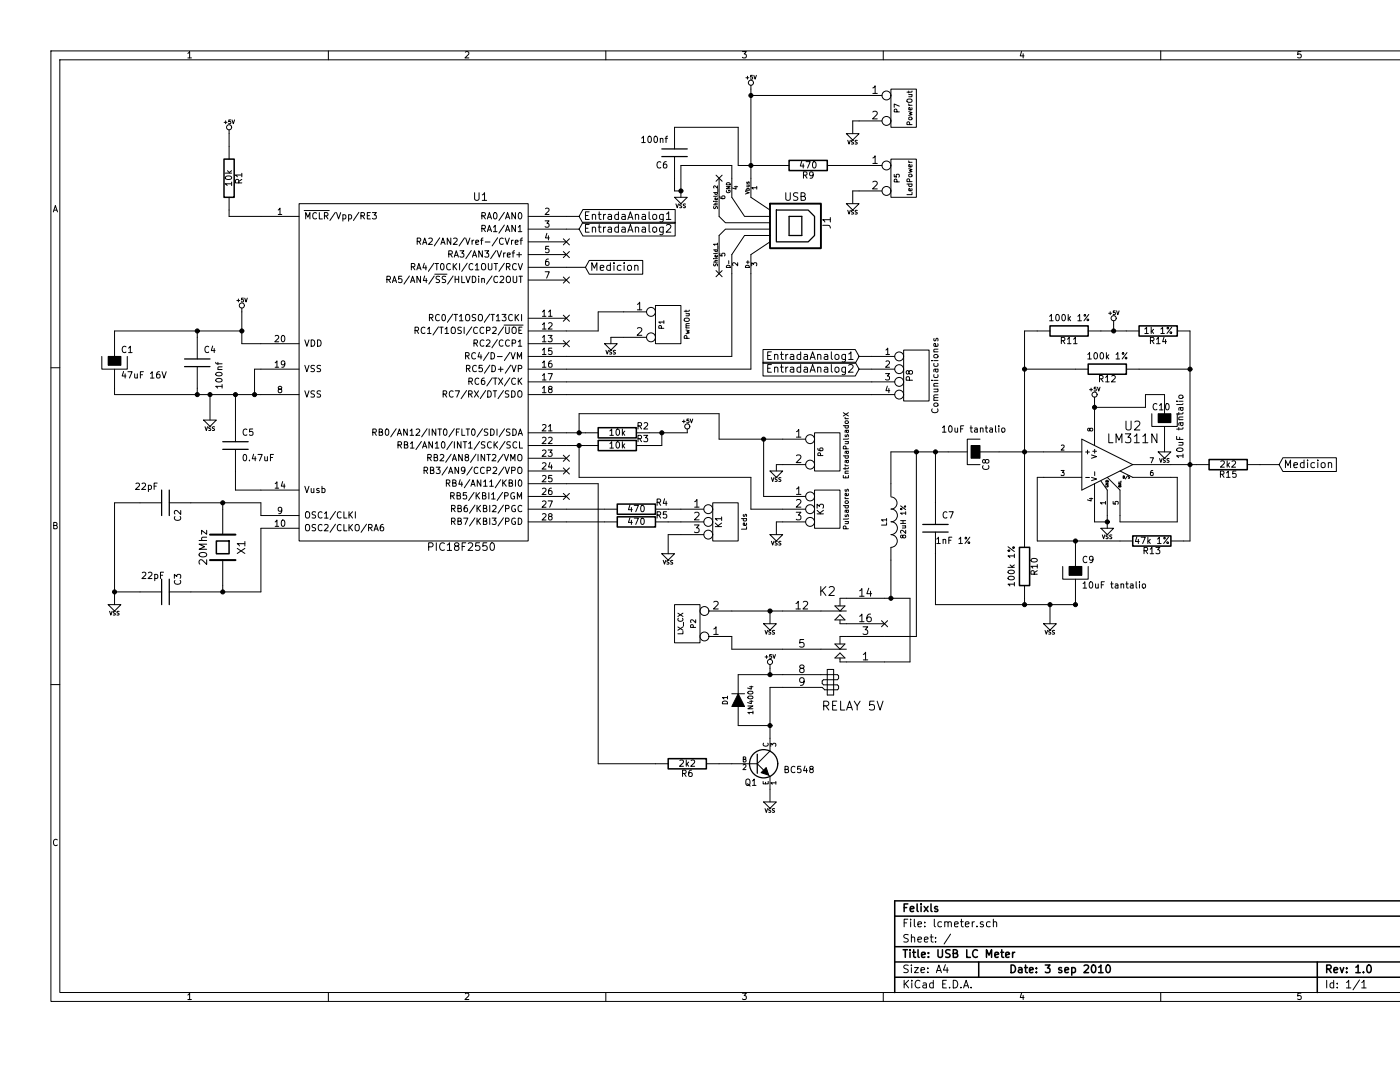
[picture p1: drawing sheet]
<svg xmlns="http://www.w3.org/2000/svg" width="279mm" height="216mm" viewBox="0 0 279 216" stroke-linecap="round" stroke-linejoin="round" font-family="sans-serif">
<g fill="none" stroke="#000" stroke-width=".2">
<path d="M37.5 10.7l.3-.4v1.3M37.5 11.6h.7M65.5 10.2v1.7M92.9 10.4l.4-.1 .3 .4-.8 .9h.8M120.9 10.2v1.7M148.2 10.3h.7l-.4 .5 .4 .1v.5l-.2 .2-.5-.2M148.9 15.5h.6M149.2 15.2v.6M149.9 17v22.4l3.8 2.5M149.9 19.1h26.1M150.2 15h-.4v.4h.3l.1 .2-.1 .2-.3-.1M150.4 15l.3 .8 .3-.8"/>
<path d="M174.2 17.6l.5-.5v1.5M174.2 18.6h.9M176.3 10.2v1.7M177.8 17.8h5.1v7.6h-5.1zM181.1 19.9l.8-.1 .1 .4-.3 .2h-.5l-.2-.2zM181.4 18.9h.6M181.4 18.2v.3M181.9 18.9l.1 .4h-.6M182 18.2l-.1 .2h-.9M203.9 10.2l-.3 1h.8M204.2 10.7v.9M231.6 10.2v1.7"/>
<path d="M259.6 10.3h-.6v.6l.2-.1 .4 .1v.5l-.1 .2-.5-.2M279.4 10.2h-269.2v189.6h269.2M279.4 11.9h-267.5v186.1h267.5M44.7 24.4h.6M45 34.5h1.2M45 35.3a.74 .74 0 0 1 1.2 .2 .74 .74 0 0 1-1.2-.1zM45 24.1v.6M45.4 34.1l.5 .4M45.7 25.9v5.9M45.7 39.4v3.8h14M46 23.9h-.3l-.1 .4h.4l.1 .2-.2 .2-.3-.1M46.2 36.7h-1.2l.3 .3"/>
<path d="M46.2 36.3v.7M46.2 34.1l-.5 .3M46.3 23.9l.3 .8 .2-.8M47.7 36.5l-.1-.6-.5-.1-.1 .7h1.3M48.3 34.9h-1.3l.4 .4M48.3 34.6v.7M48.3 35.8l-.6 .4M94.7 38.5v1.2l.3 .3h.3l.3-.3v-1.2M96.2 38.9l.5-.4v1.5M96.2 40h.9M128.1 27.6l.3-.4v1.2M128.1 28.4h.7"/>
<path d="M129.4 27.3l.2-.1a.67 .67 0 0 1 .4 .6 .67 .67 0 0 1-.4 .6l-.3-.4zM130.6 27.3l.2-.1a.67 .67 0 0 1 .4 .6 .67 .67 0 0 1-.4 .6l-.3-.4zM131.8 27.7h.5v.7M131.8 27.6v.8M131.9 32.4a.5 .5 0 0 0-.6 0 .5 .5 0 0 0-.2 .6l.2 .5 .6-.1M132.7 27.6h.5M133 32.3h-.4a.87 .87 0 0 0 0 1.2l.4-.1v-.5l-.4-.2-.2 .3M133.2 27.2l-.3 .2v1M134.6 39.4h2.6l-1.3 1.2zM134.6 31.2v6.9h1.3M134.6 29.7v-4.3h12.7v7.6h10.2M135.9 39.4v-6.4h10.2v6.4l2.5 3.8h5.1"/>
<path d="M142.4 38.4h.8M142.7 38.4v.3l.1 .1 .4-.1v-.3M142.9 35l1.2 1.2M143.2 39.5l-.1 .4-.4-.1v-.3h.1l.1 .4M143.2 39.1l-.8 .1M143.2 37.1v.5l-.6-.5-.2 .1 .1 .3M143.3 37.7v.6M143.5 35.6v7.6l1.3 1.3h8.9M143.7 39.2l.1 .3 .7 .1 .2-.1-.1-.4-.5 .1-.1 .3 .2 .1M144.1 35l-1.2 1.2M145 37.2h.7l-.7 .5h.7M145 38a.34 .34 0 0 0 .3 .5 .34 .34 0 0 0 .3-.5h-.2v.1"/>
<path d="M145.1 36.5a.39 .39 0 0 1 .4 0 .39 .39 0 0 1 .2 .4h-.7zM146.6 37.3h.6M146.9 37.1v.6l-.7-.2M148.8 38.2l.7 .3-.7 .2M148.8 37.9h.7v-.3h-.4v.3M149 36.9h.5M149.1 36.3l-.1 .2 .2 .1 .2-.3 .1 .3M149.5 36.9v.3l-.5 .1M151 37.5h-1l.3 .2M151 37.2v.5M156.8 38.5v1.2l.3 .3h.3l.3-.3v-1.2M159.2 38.5a.62 .62 0 0 0-.8 .1v.4l.8 .4v.3l-.3 .3-.6-.1"/>
<path d="M159.9 39.2h.5l.2-.2 .1-.2-.2-.3h-.6v1.5h.6l.3-.3a.41 .41 0 0 0-.4-.5M160 32.2l-.3 .9h.8M160.3 32.7v.8M160.4 35l.6-.1v-.5l-.6-.1v1.3M160.7 35l.4 .6M160.9 32.3h.8l-.5 1.2M162.3 32.4l.1-.1a.67 .67 0 0 1 .5 .6 .67 .67 0 0 1-.5 .6l-.2-.5zM162.3 34.8l-.2 .3-.4-.1-.1-.6 .5-.1 .2 .2-.1 .8-.1 .2-.4 .1M165.1 33h10.9M168.9 26.7h2.6l-1.3 1.2zM169.2 28l.2 .8 .3-.8M170.4 28l-.4 .1v.2l.4 .3-.2 .2-.3-.1"/>
<path d="M171.1 28l-.4 .1v.2l.4 .3-.2 .2-.2-.1M174.2 22.4l.6-.2 .3 .4-1 1.1h1M174.2 31.5l.5-.4v1.5M174.2 36.3l.6-.1 .3 .4-1 1.1h1M174.2 32.6h.9M176 24.1h-5.8v2.6M176 38.1h-5.8v2.5M177.8 31.8h5.1v7.6h-5.1zM178.5 34.8v.5h.4v-.5h.5l.1 .2-.1 .3M179 22.3l-.1-.5h-.4v.5h1M179 36.3l-.1-.5h-.4v.5h1M179.5 21.2l-1-.4v.6"/>
<path d="M181 36.7h1M181.4 22.3l.6 .2-.5 .2 .5 .2-.6 .1M181.4 20.7l.1 .3M181.4 33.7l.6 .1-.5 .2 .5 .2-.6 .2M181.4 32.1l.1 .3M181.4 21h.6M181.4 32.4h.6M181.4 36.7v.4l.1 .1 .5-.1v-.4M181.4 23.4h.5l.1 .4h-.6zM181.4 34.8h.5l.1 .4h-.6zM181.5 24.9v-.5h-.4l-.1 .5h1M181.5 36.2v-.4h-.4l-.1 .4h1"/>
<path d="M182 21.5v.3l-.1 .1h-.5v-.4l.2-.1 .1 .5M182 37.6v.3l-.1 .2-.5-.1v-.4h.2l.1 .5M182 32.9v.3l-.1 .1-.5-.1v-.3l.2-.1 .1 .5M182 38.4v.4h-1M10.6 42.3l.4-1.3 .5 1.3M10.8 41.9h.6M47.3 60h.6M47.6 59.7v.5M48.6 59.5h-.4v.3h.3l.1 .3-.1 .1h-.3M48.8 59.5l.3 .7 .3-.7M55.5 41.9l.4-.4v1.3M55.5 42.8h.7"/>
<path d="M59.7 40.6h45.7v67.4h-45.7zM60.7 42h5M61 43.7v-1.3l.4 .9 .4-.9v1.3M63.2 42.5a.5 .5 0 0 0-.7 .1 .5 .5 0 0 0-.1 .6l.2 .4h.6M63.7 42.4v1.3h.6M64.7 43.1l.7-.1v-.5l-.7-.1v1.3M65 43.1l.5 .6M66.9 42.4l-1.1 1.6M67.2 42.4l.4 1.3 .4-1.3M68.4 42.9l.4-.1 .2 .3-.1 .5h-.5M68.4 42.8v1.3M69.6 42.9l.3-.1 .3 .3-.1 .5h-.5"/>
<path d="M69.6 42.8v1.3M71.6 42.4l-1.1 1.6M72 43.1l.6-.1 .1-.5-.7-.1v1.3M72.3 43.1l.4 .6M73.3 43h.4M73.9 42.4h-.6v1.3h.6M74.3 42.4h.8l-.4 .5 .4 .1v.6l-.2 .1-.6-.1M77.2 55.8l.6-.1 .1-.5-.7-.1v1.3M77.5 55.8l.4 .6M78.3 56.4l.4-1.3 .4 1.3M78.4 56h.6M80.2 55.1h-.6l-.1 .6 .2-.1 .5 .1v.6l-.2 .1-.5-.1"/>
<path d="M81.7 55.1l-1.1 1.6M81.9 56.4l.4-1.3 .5 1.3M82.1 56h.6M82.1 53.2h.6l.1-.5-.7-.1v1.2M82.4 53.2l.4 .6M83.2 53.8l.4-1.2 .4 1.2M83.3 48.2l.6-.1v-.5l-.6-.1v1.3M83.3 53.5h.6M83.6 48.2l.4 .6M83.9 55.1v1.3l-.7-1.3v1.3M84.4 48.8l.4-1.3 .4 1.3M84.5 48.4h.6"/>
<path d="M84.7 52.5l-.3 .9h.8M84.8 55.1l-.3 .9h.7M85 53v.8M85.1 55.5v.9M85.6 47.6l.5-.1 .2 .4-.8 .9h.8M86.6 52.5l-1.1 1.7M86.7 55.1l-1.1 1.6M86.8 54.7h2.4M86.8 52.6h.7M87.2 52.6v1.2M87.7 55.2l-.5-.1-.1 .1v.5l.6 .2v.3l-.2 .2-.5-.1M87.8 47.4l-1.1 1.7"/>
<path d="M88 48.8l.4-1.3 .4 1.3M88 52.7l.2-.1a.67 .67 0 0 1 .4 .6 .67 .67 0 0 1-.4 .6l-.3-.4zM88.1 48.4h.6M89 55.2l-.5-.1-.2 .1v.5l.6 .2 .1 .3-.3 .2-.5-.1M89.6 50.7l.6-.1v-.4l-.6-.2v1.3M89.9 50.7l.4 .6M89.9 52.7a.5 .5 0 0 0-.6 0 .5 .5 0 0 0-.2 .6l.3 .5 .5-.1M90 47.5v1.3l-.7-1.3v1.3M90.4 55.1l-1.1 1.6M90.4 52.6v1.2M90.5 47.6l.5-.1 .2 .4-.8 .9h.8M90.6 53.1l.6 .7"/>
<path d="M90.7 51.3l.4-1.3 .4 1.3M90.8 51h.6M90.8 55.1v1.3M90.8 55.7h.7M91.2 52.6l-.8 .7M91.5 55.1v1.3M91.7 52.6v1.2M91.8 50h.8l-.4 .5 .3 .1v.6l-.1 .1-.6-.1M92.2 55.1v1.3h.6M92.7 47.4l-1.1 1.7M92.9 47.5l.4 1.3 .5-1.3M93 55.1l.4 1.3 .4-1.3"/>
<path d="M93.2 52.5l-1 1.7M94.1 50l-1.1 1.6M94.2 47.9v.9M94.3 55.1a.64 .64 0 0 1 .7 .7 .64 .64 0 0 1-.7 .6zM94.3 51.3l.4-1.3 .4 1.3M94.4 52.7a.5 .5 0 0 0-.7 0 .5 .5 0 0 0-.1 .6l.2 .5 .6-.1M94.4 51h.6M94.6 47.9l-.4 .3M94.9 53l.3-.4v1.2M94.9 53.8h.7M94.9 48.4l.6-.2v-.2l-.4-.1-.2 .2 .1 .6h.5M95.5 55.1v.1"/>
<path d="M95.5 55.5v.9M95.9 47.9h.5M96.1 52.8l.3-.2a.45 .45 0 0 1 .5 .4v.7l-.5 .1-.3-.4zM96.1 55.7l.5-.1 .1 .8M96.1 55.5v.9M96.2 43.1l.6-.1v-.5l-.6-.1v1.3M96.2 45.6h.6v-.5l-.6-.1v1.2M96.3 50v1.3l-.7-1.3v1.3M96.4 47.5l-.3 .2v1.1M96.5 43.1l.4 .6M96.5 45.6l.4 .6M96.7 50h.8l-.4 .5 .4 .1v.6l-.2 .1-.6-.1"/>
<path d="M96.8 48.3h1M97.3 43.7l.4-1.3 .4 1.3M97.3 46.2l.4-1.2 .4 1.2M97.4 43.3h.6M97.4 45.9h.6M97.5 52.6v1l.2 .2h.4l.1-.2v-1M98.2 55.1l-1.1 1.6M98.5 45.3l.3-.3v1.2M98.5 46.2h.7M98.6 42.5l.2-.1a.67 .67 0 0 1 .4 .7 .67 .67 0 0 1-.4 .6l-.3-.5zM98.6 52.6h.7M99 52.6v1.2"/>
<path d="M99 50l-1.1 1.6M99.2 50l.4 1.3 .5-1.3M99.3 55.2a.5 .5 0 0 0-.6 .1 .5 .5 0 0 0-.1 .6l.2 .4h.5M99.3 47.4l-1.1 1.7M99.8 55.2l.5-.1 .2 .4-.8 .9h.8M100.4 47.6a.5 .5 0 0 0-.6 0 .5 .5 0 0 0-.1 .6l.2 .5 .5-.1M100.5 50.5v.8M100.7 42.4l-1.1 1.6M100.7 44.9l-1.1 1.6M100.7 52.5l-1.1 1.7M100.8 47.5l.4 1.3 .5-1.3M100.9 50.5l-.4 .2"/>
<path d="M100.9 43.7l.4-1.3 .4 1.3M100.9 46.2l.4-1.2 .4 1.2M101 43.3h.6M101 45.9h.6M101.1 53.2h.6v-.5l-.6-.1v1.2M101.1 55.3l.2-.2a.45 .45 0 0 1 .6 .4l-.1 .7-.5 .2-.3-.4zM101.2 50.9l.6-.1v-.3h-.4l-.2 .1 .1 .7h.5M101.4 53.2l.4 .6M102.1 47.9v.9M102.2 50.5h.5M102.4 55.1v1.1l.2 .2 .4-.1 .1-.1v-1.1M102.4 47.9l-.3 .3"/>
<path d="M102.7 50l-.3 .2v1.1M102.8 48.4l.6-.2v-.2l-.4-.1-.2 .2 .1 .6h.5M102.9 42.4v1.3l-.7-1.3v1.3M102.9 45v1.2l-.7-1.2v1.2M103 52.7a.5 .5 0 0 0-.6 0 .5 .5 0 0 0-.1 .6l.2 .5 .5-.1M103.1 50.8h1M103.4 45.3l.4-.3v1.2M103.4 52.6l.4 1.2 .5-1.2M103.4 46.2h.7M103.5 42.5l.2-.1a.67 .67 0 0 1 .5 .7 .67 .67 0 0 1-.5 .6l-.3-.5zM103.6 55.1h.7M103.6 50.3v1"/>
<path d="M103.8 47.9h.5M103.9 55.1v1.3M104.3 47.5l-.3 .2v1.1M105.4 45.7h10.2M105.4 53.3h11.4M105.4 43.2h10.2M105.4 48.3h7.6M105.4 50.8h7.6M105.4 55.9h7.6M108.8 44.1h.8l-.5 .5 .4 .1v.5l-.2 .1-.5-.1M108.8 54.2h.8l-.5 1.3M108.9 41.7l.4-.2 .3 .4-.8 .9h.8"/>
<path d="M109.1 46.6l-.2 .9h.7M109.4 51.7l-.3 .1a.87 .87 0 0 0 0 1.2l.4-.2v-.5l-.4-.1-.2 .2M109.4 47v.9M109.5 49.1h-.6v.7l.1-.2 .5 .2v.5l-.2 .1-.4-.1M112.4 55.3l1.2 1.2M112.4 50.2l1.2 1.2M112.4 47.7l1.2 1.2M113.6 55.3l-1.2 1.2M113.6 50.2l-1.2 1.2M113.6 47.7l-1.2 1.2M116.3 44.3h18.4v2.8h-18.4l-.7-1.4zM116.3 41.8h18.4v2.8h-18.4l-.7-1.4z"/>
<path d="M116.8 45.5h.5M116.8 43h.5M117.6 44.8h-.8v1.5h.8M117.6 42.3h-.8v1.5h.8M117.6 52h10.7v2.7h-10.7l-.8-1.4zM118.1 53.9v-1.5l.5 1.1 .5-1.1v1.5M118.2 45.5l.1-.1a.36 .36 0 0 1 .6 .1v.8M118.2 42.9l.1-.1a.36 .36 0 0 1 .6 .2v.8M118.2 42.8v1M118.2 45.3v1M119.4 45.3h.6M119.4 42.8h.6"/>
<path d="M119.6 44.8v1.3l.4 .2M119.6 42.3v1.3l.4 .2M119.8 53.4l.7-.1-.1-.3-.4-.1-.2 .3 .1 .7h.5M120.4 42.8v1M120.4 45.3v1M120.9 45.3l-.5 .3M120.9 42.8l-.5 .3M121.4 45.4h.6v.9M121.4 42.8h.6v1M121.8 53l-.4-.1-.3 .3 .1 .6 .2 .1h.4M121.8 52.4v1.5M122 45.7h-.5a.3 .3 0 0 0-.2 .3 .3 .3 0 0 0 .2 .3h.5"/>
<path d="M122 43.2h-.5a.3 .3 0 0 0-.2 .3 .3 .3 0 0 0 .2 .3l.5-.1M122.5 52.4v.2M122.5 52.9v1M123.4 45.4l-.4-.1-.3 .3 .1 .6 .2 .1h.4M123.4 42.8h-.4l-.3 .3 .1 .6 .2 .1 .4-.1M123.4 42.3v1.5M123.4 44.8v1.5M123.9 53l-.4-.1-.3 .3 .1 .6 .2 .1h.4M124.1 45.4h.6l.1 .9M124.1 42.8h.6l.1 1M124.6 52.4v.2M124.6 52.9v1"/>
<path d="M124.8 45.7h-.5a.3 .3 0 0 0-.3 .3 .3 .3 0 0 0 .3 .3h.5M124.8 43.2h-.5a.3 .3 0 0 0-.3 .3 .3 .3 0 0 0 .3 .3l.5-.1M125.3 46.3l.5-1.5 .5 1.5M125.3 43.8l.5-1.5 .5 1.5M125.4 53l.3-.1 .3 .3v.5l-.3 .2h-.3l-.2-.2zM125.4 45.9h.8M125.4 43.4h.8M126.7 53.1v-.1a.36 .36 0 0 1 .6 .2v.7M126.7 52.9v1M126.8 45.5l.1-.1a.36 .36 0 0 1 .6 .1v.8M126.8 42.9l.1-.1a.36 .36 0 0 1 .6 .2v.8M126.8 42.8v1"/>
<path d="M126.8 45.3v1M128.2 45.4h.6v.9M128.2 42.8h.6v1M128.8 45.7h-.5a.3 .3 0 0 0-.2 .3 .3 .3 0 0 0 .2 .3h.5M128.8 43.2h-.5a.3 .3 0 0 0-.2 .3 .3 .3 0 0 0 .2 .3l.5-.1M129.5 44.8v1.3l.3 .2M129.5 42.3v1.3l.3 .2M130.4 45.4l.4-.1 .3 .3v.5l-.3 .2h-.4l-.1-.2zM130.4 42.8h.4l.3 .3v.4l-.3 .3-.4-.1-.1-.2zM132.4 45.3v1.3l-.3 .2h-.4M132.4 45.4l-.5-.1-.3 .3 .1 .6 .2 .1h.5M132.4 42.8v1.2l-.3 .3-.4-.1"/>
<path d="M132.4 42.8h-.5l-.3 .3 .1 .6 .2 .1 .5-.1M133 45l.6-.2 .3 .4-1 1.1h1M133 42.7l.5-.4v1.5M133 43.8h.9M134.9 40.7l.3 .8 .2-.8M136.1 40.7l-.4 .1v.2l.4 .3-.2 .2-.3-.1M136.8 40.7l-.4 .1v.2l.4 .3-.1 .2-.3-.1M142.4 51.6h.1M142.4 40.2h.1M142.4 52.3h.8M142.4 49.9h.8M142.4 40.9h.8"/>
<path d="M142.5 52.6v.4h.2l.3-.4 .2 .2v.3M142.5 41.2v.4h.2l.3-.4 .2 .2v.2M142.7 51.6h.5M142.7 40.2h.5M142.7 49.9v.2l.1 .1 .4-.1v-.2M142.9 54l1.2 1.2M143.2 51l-.1 .3h-.4v-.3l.1-.1 .1 .4M143.2 52h-.5v.3M143.2 50.5l-.8 .1M143.2 48.7h-.8l.2 .2M143.2 40.5l-.5 .1v.3M143.2 48.5v.4"/>
<path d="M143.3 49.1v.6M143.7 50.5v.5l.4 .1v-.5l.5-.1 .1 .2-.1 .4M144.1 54l-1.2 1.2M145 53.1a.41 .41 0 0 1 .5-.1 .41 .41 0 0 1 .2 .4h-.7zM145.4 52v.6M147.2 52.4v.6l-.7-.6-.3 .2 .1 .4M148.8 53.1a.41 .41 0 0 1 .5-.1 .41 .41 0 0 1 .2 .4h-.7zM148.9 52.3h.6M149.3 52v.6M150 53v-.6l.4 .4 .1-.3h.4l.1 .1-.1 .4M153.7 48.3l-3.8 2.5v22.9h-44.5M153.7 45.7h-8.9l-1.3 1.3v7.6"/>
<path d="M153.7 47h-5.1l-2.5 3.8v20.3h-40.7M160 43.2h.1M164.2 45h1.1a.47 .47 0 0 1 .4 .5M165.7 43.8h-1.5l.4 .5M165.7 43.4v.9M168.9 40.6h2.6l-1.3 1.3zM169.2 42l.2 .7 .3-.7M170.4 42h-.4v.3l.4 .3-.2 .1h-.3M171.1 42h-.4v.3l.4 .3-.2 .1h-.2M10.2 73.4h1.7M20.3 71.1v2.6h5.1v-2.6M21.6 71.1h2.5v1.8h-2.5z"/>
<path d="M22.9 73.7v5h36.8M24.7 74.1l-.3 .9h.7M25 74.6v.8M25.1 69.2a.5 .5 0 0 0-.6 0 .5 .5 0 0 0-.1 .6l.2 .5 .5-.1M25.5 74.2h.9l-.6 1.2M25.7 69.5l.3-.4v1.3M25.7 70.4h.7M26.9 74.6v.8l.5-.1M27.4 74.6v.8M28 74.8h.4M28.6 74.2h-.6v1.2M30 74.5l.4-.3v1.2"/>
<path d="M30 75.4h.7M31.8 74.2h-.3a.87 .87 0 0 0 0 1.2l.4-.1v-.5l-.4-.1-.3 .2M32.3 74.2l.4 1.2 .5-1.2M39.4 66v5.6M39.4 73.2v5.5M41.7 69.2a.5 .5 0 0 0-.7 0 .5 .5 0 0 0-.1 .6l.2 .5 .6-.1M41.9 78.7v5.1M42.4 69l-.2 1h.7M42.7 69.5v.9M43.1 72.3l.1 .3h1.1M43.1 74.5a.74 .74 0 0 1 1.2 .2 .74 .74 0 0 1-1.2-.1zM43.2 75.6a.66 .66 0 0 1 .6-.2 .66 .66 0 0 1 .5 .5 .74 .74 0 0 1-1.2-.1z"/>
<path d="M43.5 73.7h.8M43.5 72.3v.5M44.3 77.1h-1.2l.3 .3M44.3 73.2l-.8 .1 .1 .4M44.3 76.7v.7M47 78.7v9.4M48.3 61.5v7.1h11.4M48.3 66h-25.4v5.1M54.9 67.1l.5-.2 .2 .4-.8 .9h.8M54.9 72.4l.4-.4v1.3M54.9 73.3h.7M55.8 77.6l-.2-.1v-.3l.4-.1 .2 .1v.3l-.6 .2-.1 .2v.2l.3 .3h.2l.2-.3v-.4l-.2-.1"/>
<path d="M56.2 67.1l.2-.2a.67 .67 0 0 1 .5 .7 .67 .67 0 0 1-.5 .6l-.3-.5zM56.8 72.6l-.2 .2-.4-.1v-.6l.4-.1 .2 .3v.7l-.2 .2-.4 .1M59.7 73.7h-8.9v5M60.8 78l.4 1.2 .5-1.2M60.8 67.8l.4 1.3 .5-1.3M60.8 72.9l.4 1.3 .5-1.3M62.1 67.8a.64 .64 0 0 1 .7 .7 .64 .64 0 0 1-.7 .6zM62.8 78.1l-.5-.1-.2 .1 .1 .4 .5 .3 .1 .2-.3 .2h-.4M62.8 73l-.5-.1-.2 .1 .1 .5 .5 .2 .1 .2-.3 .3-.4-.1M63.4 67.8a.64 .64 0 0 1 .7 .7 .64 .64 0 0 1-.7 .6zM64 78.1l-.5-.1-.2 .1 .1 .4 .5 .3 .1 .2-.2 .2h-.5M64 73l-.5-.1-.2 .1 .1 .5 .5 .2 .1 .2-.2 .3-.5-.1"/>
<path d="M82.8 65.9h.6l.1-.5-.7-.1v1.2M83.1 65.9l.4 .6M84.8 65.4a.5 .5 0 0 0-.6 0 .5 .5 0 0 0-.2 .6l.3 .5 .5-.1M85.3 65.7l.4-.4v1.2M85.3 66.5h.7M85.7 63.4l.6-.1 .1-.4-.7-.2v1.3M86 63.4l.4 .6M87.5 65.2l-1.1 1.7M87.7 62.9a.5 .5 0 0 0-.6 0 .5 .5 0 0 0-.2 .6l.2 .5 .6-.1M87.7 65.3h.7M88.1 65.3v1.2M88.3 62.9l.2-.2a.67 .67 0 0 1 .4 .7 .67 .67 0 0 1-.4 .6l-.3-.5z"/>
<path d="M88.4 78.6h.7v-.5l-.7-.1v1.2M88.7 78.6l.5 .6M88.8 65.7l.4-.4v1.2M88.8 66.5h.7M90.1 65.5l.2-.2a.45 .45 0 0 1 .6 .4l-.1 .7-.5 .1-.3-.4zM90.4 62.7l-1.1 1.6M90.4 78.1a.5 .5 0 0 0-.6 0 .5 .5 0 0 0-.1 .6l.2 .5 .5-.1M90.6 62.7h.7M90.9 78h.8l-.5 1.2M91 62.7v1.3M91.7 63.1l.3-.4v1.3M91.7 64h.7"/>
<path d="M92.1 65.4l-.5-.1-.2 .1 .1 .4 .5 .3 .1 .2-.3 .2h-.4M92.6 65.3v1.2M92.9 71h.6l.1-.5-.7-.1v1.2M93 62.9l.2-.2a.45 .45 0 0 1 .6 .5l-.1 .6-.5 .2-.3-.4zM93.1 73.6l.6-.1 .1-.5-.7-.1v1.3M93.1 77.9l-1.1 1.7M93.2 71l.4 .6M93.4 73.6l.4 .6M93.5 78.6h.6l.1-.5-.7-.1v1.2M93.6 76.1l.6-.1v-.4l-.6-.2v1.3M93.8 78.6l.4 .6M93.9 76.1l.4 .6"/>
<path d="M94.2 65.2l-1.1 1.7M94.6 68.5l.6-.1 .1-.5-.7-.1v1.3M94.7 78l.8 1.2M94.9 70.5a.5 .5 0 0 0-.6 0 .5 .5 0 0 0-.2 .6l.3 .5 .5-.1M94.9 68.5l.4 .6M94.9 62.8l-.4-.1-.2 .2v.4l.6 .2v.3l-.2 .2h-.5M95.1 73a.5 .5 0 0 0-.6 0 .5 .5 0 0 0-.2 .6l.2 .5 .6-.1M95.3 65.4a.5 .5 0 0 0-.6 0 .5 .5 0 0 0-.2 .6l.2 .5 .6-.1M95.5 62.9l.2-.2a.45 .45 0 0 1 .6 .5l-.1 .6-.5 .2-.2-.4zM95.5 78l-.8 1.2M95.6 75.6a.5 .5 0 0 0-.7 0 .5 .5 0 0 0-.1 .6l.2 .5 .6-.1M95.7 70.3l-.3 .9h.8"/>
<path d="M96 70.8v.8M96.2 72.9h-.6v.6l.2-.1 .4 .1v.5l-.1 .2-.5-.2M96.5 65.4a.5 .5 0 0 0-.6 0 .5 .5 0 0 0-.1 .6l.2 .5 .5-.1M96.6 67.9a.5 .5 0 0 0-.6 .1 .5 .5 0 0 0-.2 .6l.2 .4h.6M96.6 75.4l-.3 .1a.87 .87 0 0 0 0 1.2l.4-.1v-.6l-.4-.1-.2 .3M96.9 77.9l-1.1 1.7M97.1 67.9l.5-.1 .2 .4-.8 .9h.8M97.1 65.9h.6l.1-.5-.7-.1v1.2M97.3 78a.64 .64 0 0 1 .7 .6 .64 .64 0 0 1-.7 .6zM97.6 70.3l-1.1 1.6M97.7 62.7l-1.1 1.6M97.8 72.8l-1.1 1.7"/>
<path d="M98 62.7h.7M98 70.4a.64 .64 0 0 1 .7 .6 .64 .64 0 0 1-.7 .6zM98.2 72.9a.64 .64 0 0 1 .7 .6 .64 .64 0 0 1-.7 .7zM98.2 75.4l-1 1.6M98.3 65.4l.5-.1 .2 .4-.8 .8h.8M98.3 62.7v1.3M98.4 78h.7M98.5 75.4h.7M98.8 78v1.2M98.8 75.4v1.3M99.1 63.1l.3-.4v1.3M99.1 64h.7"/>
<path d="M99.3 67.8l-1.1 1.6M99.3 71.1h.9M99.4 73.7h1M99.5 75.4l.8 1.3M99.9 73.2v1M100.2 62.7h.8l-.4 .5 .3 .1v.6l-.1 .1-.6-.1M100.3 75.4l-.8 1.3M100.4 67.9a.5 .5 0 0 0-.6 .1 .5 .5 0 0 0-.2 .6l.2 .4h.6M100.5 77.9l-1.1 1.7M100.5 65.2l-1.1 1.7M100.6 64.9h3.8M100.9 65.3v1l.2 .2h.4l.1-.2v-1"/>
<path d="M101.5 78.1l-.4-.1-.2 .1v.4l.6 .3v.2l-.2 .2h-.5M101.7 67.9a.5 .5 0 0 0-.7 .1 .5 .5 0 0 0-.1 .6l.2 .4h.6M101.8 70.3l-1.1 1.6M101.8 75.4l-1.1 1.6M101.9 72.8l-1.1 1.7M102 70.4l.4 1.2 .4-1.2M102.1 78a.64 .64 0 0 1 .7 .6 .64 .64 0 0 1-.7 .6zM102.2 72.9l.4 1.3 .4-1.3M102.2 68.5l.6-.1 .1-.5-.7-.1v1.3M102.2 65.5l.3-.2a.45 .45 0 0 1 .5 .4l-.1 .7-.4 .1-.3-.4zM102.3 62.9a.5 .5 0 0 0-.7 0 .5 .5 0 0 0-.1 .6l.2 .5 .6-.1M102.8 62.7v1.3"/>
<path d="M102.9 75.6a.5 .5 0 0 0-.7 0 .5 .5 0 0 0-.1 .6l.2 .5 .6-.1M103 63.3l.5 .7M103.3 71.6v-1.2l.4 .9 .4-.9v1.2M103.4 78.2l.2-.2a.45 .45 0 0 1 .6 .4l-.1 .7-.5 .1-.3-.4zM103.4 68.2l.4-.4v1.3M103.4 73.6l.6-.1 .1-.5-.7-.1v1.3M103.4 69.1h.7M103.4 75.4v1.3M103.5 62.7l-.7 .8M103.6 65.9h.4M103.6 76l.5 .7M104.1 62.7v1.3"/>
<path d="M104.1 75.4l-.7 .8M104.2 65.3h-.6v1.2h.6M105.4 76.2h73.2M105.4 78.7h73.2M105.4 68.6h7.6M105.4 63.5h7.6M108.3 62.2l.3-.4v1.3M108.3 64.8l.3-.4v1.3M108.3 67.3l.3-.4v1.3M108.3 69.9l.3-.4v1.2M108.3 72.4l.3-.4v1.3M108.3 74.9l.3-.4v1.3"/>
<path d="M108.3 77.5l.3-.4v1.3M108.3 70.7h.7M108.3 63.1h.7M108.3 65.7h.7M108.3 68.2h.7M108.3 73.3h.7M108.3 75.8h.7M108.3 78.4h.7M109.4 66.9h.8l-.4 .5 .3 .1v.6l-.1 .1-.6-.1M109.4 74.5h.8l-.5 1.3M109.5 62.2l.3-.4v1.3M109.5 64.5l.5-.1 .2 .4-.8 .9h.8"/>
<path d="M109.5 63.1h.7M109.7 77.6l-.2-.1v-.3l.5-.1 .1 .1v.3l-.5 .2-.1 .2v.2l.2 .3h.3l.2-.3-.1-.4-.1-.1M110.1 72l-.4 .1a.87 .87 0 0 0 0 1.2l.4-.1v-.6l-.4-.1-.2 .2M110.1 69.5h-.6v.6l.2-.1 .4 .1v.5l-.1 .1-.5-.1M112.4 68l1.2 1.2M112.4 62.9l1.2 1.2M113.6 68l-1.2 1.2M113.6 62.9l-1.2 1.2M120.7 68.6h2.5l-1.3 1.3zM120.9 69.9l.3 .8 .2-.8M122.1 70h-.4v.2l.4 .3-.2 .2-.2-.1M122.8 70h-.4v.2l.4 .3-.1 .2-.3-.1"/>
<path d="M127.2 60.7l.5-.4v1.5M127.2 65.5l.6-.1 .3 .4-.9 1.1h.9M127.2 61.8h.9M129 62.2h-9.6v3.8h-14M129 67.3h-7.1v1.3M130.8 61h5.1v7.6h-5.1zM132 65.5v-.5h-.5v.5h1M132.5 64.3h-1l.3 .2M132.5 64v.5M136.6 63.6l.8-.1 .2 .4-.4 .2h-.5l-.1-.2zM136.9 65.8l.7 .2-.5 .2 .5 .2-.7 .2M136.9 65.4h.7"/>
<path d="M136.9 62.6h.7M136.9 61.9v.4M137.1 67.5l-.1-.5h-.4v.5h1M137.5 62.6v.4h-.6M137.6 65h-.7l.1 .4M137.6 64.6h-.7l.1 .4M137.6 61.9l-.2 .2h-.8M152.3 69.7h18.4l.8 1.4-.8 1.4h-18.4zM152.3 72.3h18.4l.8 1.4-.8 1.3h-18.4zM153.2 70.9h.5M153.2 73.5h.5M153.9 70.2h-.7v1.5h.7"/>
<path d="M153.9 72.7h-.7v1.6h.7M154.6 70.9l.1-.1a.36 .36 0 0 1 .5 .1v.8M154.6 73.4l.1-.1a.36 .36 0 0 1 .5 .2v.8M154.6 70.7v1M154.6 73.3v1M155.8 70.7h.5M155.8 73.3h.5M156 70.2v1.3l.3 .2M156 72.7v1.4l.3 .2M156.8 70.7v1M156.8 73.3v1M157.3 70.7l-.5 .3"/>
<path d="M157.3 73.3l-.5 .3M157.8 70.8h.5l.1 .9M157.8 73.3h.5l.1 1M158.4 71.1h-.5a.3 .3 0 0 0-.2 .3 .3 .3 0 0 0 .2 .3h.5M158.4 73.6l-.5 .1a.3 .3 0 0 0-.2 .3 .3 .3 0 0 0 .2 .3l.5-.1M159.8 70.8l-.4-.1-.3 .3v.6l.3 .1h.4M159.8 73.3h-.4l-.3 .3v.5l.3 .2 .4-.1M159.8 70.2v1.5M159.8 72.7v1.6M160.5 70.8h.6l.1 .9M160.5 73.3h.6l.1 1M161.2 71.1h-.5a.3 .3 0 0 0-.3 .3 .3 .3 0 0 0 .3 .3h.5"/>
<path d="M161.2 73.6l-.5 .1a.3 .3 0 0 0-.3 .3 .3 .3 0 0 0 .3 .3l.5-.1M161.7 71.7l.5-1.5 .5 1.5M161.7 74.3l.5-1.6 .5 1.6M161.8 71.3h.7M161.8 73.8h.7M163.2 70.9v-.1a.36 .36 0 0 1 .6 .1v.8M163.2 73.4v-.1a.36 .36 0 0 1 .6 .2v.8M163.2 70.7v1M163.2 73.3v1M164.5 70.8h.6l.1 .9M164.5 73.3h.6l.1 1M165.2 71.1h-.5a.3 .3 0 0 0-.2 .3 .3 .3 0 0 0 .2 .3h.5"/>
<path d="M165.2 73.6l-.5 .1a.3 .3 0 0 0-.2 .3 .3 .3 0 0 0 .2 .3l.5-.1M165.9 70.2v1.3l.2 .2M165.9 72.7v1.4l.2 .2M166.7 70.9l.2-.2 .5 .2v.7l-.3 .1-.4-.1zM166.7 73.4l.2-.1 .5 .1v.7l-.3 .2-.4-.2zM168.7 70.7v1.3l-.2 .2h-.4M168.7 70.8l-.4-.1-.3 .3 .1 .6 .2 .1h.4M168.7 73.3v1.2l-.2 .3-.4-.1M168.7 73.3h-.4l-.3 .3 .1 .5 .2 .2 .4-.1M169.4 70.6l.4-.4v1.5M169.4 72.9l.6-.2 .3 .5-1 1.1h1M169.4 71.7h.9"/>
<path d="M171.5 71.1h7.1M171.5 73.7h7.1M176.7 74.5h.8l-.4 .5 .4 .2v.5l-.2 .1-.6-.1M176.8 69.9l.4-.4v1.2M176.8 72.1l.5-.1 .2 .4-.8 .9h.8M176.8 70.7h.7M177.1 77l-.3 1h.8M177.4 77.5v.9M180.3 69.9h5.1v10.1h-5.1zM181.4 74.2l.2-.3h.3l.2 .3v.3l-.2 .2-.4-.2-.2-.5h-.3l-.2 .2 .2 .4h.3l.1-.2M181.5 75.9v-.6l-.5-.1-.2 .7h1.3M185.9 75.9h.2"/>
<path d="M185.9 72h.2M186.4 79.9h.8M186.4 77.6h.8M186.4 77h.8M186.4 75.9h.8M186.4 72h.8M186.4 70.2h.8M186.4 74.8v.3l.2 .2 .5-.1v-.4M186.4 72.5v.4l.2 .2 .5-.1v-.5M186.4 70.9l.6-.2 .2 .3-.1 .3h-.6zM186.4 67.5v.3l.1 .2h.2l.1-.5h.3v.5M186.7 73.7v.4l.2 .1h.2v-.5"/>
<path d="M187.1 77.6v.5l-.7 .1M187.1 68.6l.1 .3-.2 .2h-.6v-.5l.3-.1 .1 .6M187.2 79.3l-.8 .1 .1 .5M187.2 78.8l-.8 .1v.3l.1 .1M187.2 76.5l-.8 .1 .1 .4M187.2 73.7h-.8v.5M187.2 69.7h-.8l.1 .5M204.5 73.7h12.7M209.5 63.1l.3-.4v1.3M209.5 64h.7M209.6 66h-5.1v43.2M210.8 62.9l.2-.2a.67 .67 0 0 1 .4 .7 .67 .67 0 0 1-.4 .6l-.3-.5z"/>
<path d="M211.8 68l.6-.1 .1-.5-.7-.1v1.3M212 62.9l.2-.2a.67 .67 0 0 1 .4 .7 .67 .67 0 0 1-.4 .6l-.3-.5zM212.1 68l.4 .6M213 67.7l.4-.4v1.3M213 68.6h.7M213.2 62.7v1.3M213.3 63.5l.4 .5M213.7 63.2l-.5 .5M214.2 67.7l.4-.4v1.3M214.2 68.6h.8M215.1 63.1l.4-.4v1.3M215.1 64h.7"/>
<path d="M216.4 62.8l.1-.1 .2 .2-.2 .2zM217 63.7h.2v.3h-.2zM217.1 70.7l.3-.3v1.2M217.1 71.6h.7M217.2 66h10.1M217.3 62.7l-1 1.3M217.4 77.7h.6M217.8 77.4v.6M218.4 70.5l.2-.1a.67 .67 0 0 1 .4 .6 .67 .67 0 0 1-.4 .6l-.3-.5zM218.4 79.2v9.7M218.7 77.3h-.3v.3h.3l.1 .3-.2 .1h-.2M219 77.3l.3 .7 .2-.7"/>
<path d="M219.4 75.6l.6-.1 .1-.4-.7-.2v1.3M219.6 70.5l.2-.1a.67 .67 0 0 1 .5 .6 .67 .67 0 0 1-.5 .6l-.3-.5zM219.7 75.6l.4 .6M220.6 75.3l.4-.4v1.3M220.6 76.2h.8M220.8 70.4v1.2M220.9 71.1l.4 .5M221.3 62.5h.5M221.3 70.8l-.5 .5M221.6 62.2v.6M221.9 75.1l.5-.2 .2 .4-.8 .9h.8M222.3 64v2"/>
<path d="M222.6 62h-.4v.4h.3l.1 .2-.1 .2-.3-.1M222.7 70.7l.4-.3v1.2M222.7 71.6h.7M222.8 62l.3 .8 .2-.8M224 70.4h.1l.2 .1-.2 .2zM224.6 71.3h.2v.3h-.2zM224.8 73.7h12.7M224.9 70.4l-.9 1.2M228.5 65.7l.3-.4v1.2M228.5 66.5h.7M229.6 68l.6-.1 .1-.5-.7-.1v1.3M229.7 65.3v1.2"/>
<path d="M229.9 66.1l.3 .4M229.9 68l.4 .6M230.2 65.7l-.5 .5M230.8 67.7l.4-.4v1.3M230.8 68.6h.7M231.7 65.7l.3-.4v1.2M231.7 66.5h.7M232.3 67.3l-.3 .9h.8M232.6 67.7v.9M232.9 65.4l.2-.1 .1 .2-.1 .2zM233.6 66.2h.2v.3h-.2zM233.9 65.3l-1 1.2"/>
<path d="M235 66h2.5v42h-3.8M235.3 79l.6-.2 .2 .3-.1 .3-.6 .1zM27.1 96.5l.5-.1 .2 .4-.7 .9h.7M28.3 96.5l.5-.1 .3 .4-.8 .9h.8M29.6 96.9l.4-.1 .2 .3-.1 .5h-.5M29.6 96.8v1.3M30.8 97h.4M31.4 96.4h-.6v1.3M40.6 83.8h2.6l-1.3 1.3zM40.9 85.1l.3 .8 .2-.8M42.1 85.2h-.4v.2l.4 .4-.2 .1h-.2M42.8 85.2h-.4v.2l.4 .4-.1 .1h-.3"/>
<path d="M47 89.7v8.1h12.7M48.6 90.8l.2-.1a.67 .67 0 0 1 .4 .6 .67 .67 0 0 1-.4 .6l-.3-.4zM49.3 85.7a.5 .5 0 0 0-.6 0 .5 .5 0 0 0-.2 .6l.2 .5 .6-.1M49.8 91.8v.1M50.4 85.6h-.6v.6l.2-.1 .4 .1v.5l-.1 .2-.5-.2M50.6 90.6l-.3 .9h.8M50.9 91.1v.8M51.5 90.7h.8l-.5 1.2M52.8 91.1l.1 .8 .5-.1M53.4 91.1v.8M54 91.3h.4M54.6 90.7h-.6v1.2"/>
<path d="M54.9 96.5l.4-.4v1.3M54.9 97.4h.7M56.4 96.1l-.3 .9h.8M56.7 96.6v.8M60.8 97l.4 1.3 .5-1.3M62.1 97.5l.1 .7h.4M62.6 97.5v.8M63.7 97.5h-.3l-.2 .1v.2l.5 .1v.3h-.5M64.3 97.5h.3l.3 .2-.2 .5h-.4M64.3 97v1.3M74.4 86.3l.6-.1 .1-.5-.7-.1v1.3M74.7 86.3l.4 .6"/>
<path d="M75.7 86.2h.5l.1-.5-.6-.1v1.3h.4l.3-.4-.3-.3M77 85.7l.2-.1a.67 .67 0 0 1 .4 .6 .67 .67 0 0 1-.4 .7l-.3-.5zM79.1 85.5l-1.1 1.7M79.3 86.9l.4-1.3 .4 1.3M79.4 88.8l.6-.1 .1-.4-.7-.2v1.3M79.4 86.5h.6M79.7 88.8l.4 .6M80.7 88.7h.5l.1-.4-.6-.2v1.3h.5l.2-.4-.3-.3M81.3 85.6v1.3l-.7-1.3v1.3M81.8 86l.4-.4v1.3M81.8 86.9h.8M81.9 88.5l.4-.4v1.3"/>
<path d="M81.9 89.4h.7M83.1 85.7l.4-.1 .3 .4-.8 .9h.8M84.1 88.1l-1.1 1.6M84.3 89.4l.4-1.3 .5 1.3M84.5 89.1h.5M84.6 93.9l.6-.1 .1-.5-.7-.1v1.3M84.9 93.9l.4 .6M85.2 85.5l-1 1.7M85.4 91.3h.6v-.5l-.6-.1v1.2M85.6 85.6v1.3M85.7 91.3l.4 .6M85.9 93.8h.5l.1-.5-.6-.1v1.3h.5l.2-.4-.3-.3"/>
<path d="M86.3 88.1v1.3l-.7-1.3v1.3M86.6 91.3l.6-.1v-.4l-.6-.1v1.2h.5l.3-.4-.3-.2M86.9 88.5l.3-.4v1.3M86.9 89.4h.7M87 85.6v1.3l-.7-1.3v1.3M87 93.2h.8l-.4 .5 .4 .1v.6l-.2 .1-.6-.1M87.4 85.6h.7M87.8 85.6v1.3M87.9 90.8l.4-.1 .3 .4-.8 .8h.8M88.2 88.3l.2-.2a.67 .67 0 0 1 .4 .7 .67 .67 0 0 1-.4 .6l-.3-.5zM88.6 85.7l.2-.1a.67 .67 0 0 1 .4 .6 .67 .67 0 0 1-.4 .7l-.3-.5zM89.1 96.4h.6v-.5l-.6-.1v1.2"/>
<path d="M89.3 93.2l-1.1 1.6M89.4 96.4l.4 .6M89.5 94.5l.4-1.3 .5 1.3M89.7 94.1h.5M89.9 99l.7-.1v-.5l-.7-.1v1.3M90 90.6l-1 1.7M90.2 99l.5 .6M90.3 91.9l.4-1.2 .4 1.2M90.3 88.1l-1.1 1.6M90.3 96.4l.6-.1 .1-.4-.7-.1v1.2h.5l.3-.4-.3-.2M90.4 91.6h.6M90.7 85.5l-1.1 1.7"/>
<path d="M90.7 88.1v1.3M91.1 86.2h.4M91.2 98.9h.5l.1-.5-.6-.1v1.3h.5l.2-.4-.3-.3M91.5 93.2v1.3l-.7-1.3v1.3M91.7 85.6h-.6v1.3M91.8 95.7l-.2 .9h.7M92 88.1v1.3l-.7-1.3v1.3M92.2 96.2v.8M92.2 85.6v1.3h.6M92.3 90.7v1.2l-.8-1.2v1.2M92.4 88.1h.7M92.8 93.8l-.2 .2h-.4l-.1-.7 .5-.1 .2 .3-.1 .7-.1 .2-.4 .1"/>
<path d="M92.8 88.1v1.3M93 85.6h.7M93 91.2l-.1-.1v-.3l.4-.1 .2 .1v.3l-.6 .2-.1 .2v.2l.2 .2h.3l.2-.2v-.4l-.2-.1M93.1 98.3h-.6l-.1 .6 .2-.1 .5 .1v.5l-.2 .2-.5-.2M93.4 85.6v1.3M93.5 88.5l.4-.4v1.3M93.5 89.4h.7M93.8 95.7l-1.1 1.6M94 97l.4-1.2 .4 1.2M94.1 96.7h.6M94.2 85.7l.2-.1a.67 .67 0 0 1 .4 .6 .67 .67 0 0 1-.4 .7l-.3-.5zM94.3 93.2l-1.1 1.6"/>
<path d="M94.6 98.2l-1.1 1.7M95 90.6l-1.1 1.7M95 98.3v1.3M95.2 98.9l.5 .7M95.4 93.3a.5 .5 0 0 0-.6 .1 .5 .5 0 0 0-.2 .6l.2 .4h.6M95.4 90.7v1.2M95.7 88.1l-1.1 1.6M95.7 98.3l-.7 .7M96 95.8v1.2l-.7-1.2v1.2M96.3 98.9h.5l.1-.5-.6-.1v1.3h.5l.2-.4-.3-.3M96.3 85.5l-1.1 1.7M96.5 96.1l.4-.3v1.2"/>
<path d="M96.5 97h.7M96.6 93.3a.5 .5 0 0 0-.6 .1 .5 .5 0 0 0-.1 .6l.2 .4h.5M96.7 90.7v1.2l-.7-1.2v1.2M96.8 88.2l-.5-.1-.2 .2 .1 .4 .5 .2 .1 .3-.3 .2h-.4M97.2 90.7h.7M97.2 93.9l.6-.1 .1-.5-.7-.1v1.3M97.4 85.7l-.5-.1-.2 .1v.5l.6 .2 .1 .2-.3 .3-.5-.1M97.5 90.7v1.2M97.6 98.3v1.3M97.7 96.1l.4-.3v1.2M97.7 97h.8M97.9 85.6a.64 .64 0 0 1 .7 .6 .64 .64 0 0 1-.7 .7z"/>
<path d="M98 88.3a.5 .5 0 0 0-.6 0 .5 .5 0 0 0-.1 .6l.2 .5 .5-.1M98.1 98.7l.4-.4v1.3M98.1 99.6h.7M98.2 90.8l.5-.1 .3 .4-.8 .8h.8M98.4 93.3l.5-.1 .2 .4-.8 .9h.8M98.6 88.1v1.3M98.8 88.7l.5 .7M99.2 85.6v1.3M99.3 88.1l-.7 .8M99.9 95.7l-1.1 1.6M100.3 98.2l-1.1 1.7M100.3 95.8v1.2"/>
<path d="M100.4 90.6l-1.1 1.7M100.5 96.3l.5 .7M100.6 93.2l-1.1 1.6M100.7 90.7l.4 1.2 .4-1.2M100.7 99l.6-.1 .1-.5-.7-.1v1.3M100.7 85.5l-1.1 1.7M100.8 88.1l-1.1 1.6M100.8 93.2l.4 1.3 .5-1.3M101 95.8l-.7 .7M101.6 96.4l.5-.1 .1-.4-.6-.1v1.2h.5l.2-.4-.3-.2M101.8 85.7l-.5-.1-.2 .1 .1 .5 .5 .2 .1 .2-.3 .3-.4-.1M101.9 88.2l-.5-.1-.2 .2v.4l.6 .2 .1 .3-.3 .2h-.5"/>
<path d="M101.9 91.9v-1.2l.5 .9 .4-.9v1.2M102.1 93.9l.6-.1 .1-.5-.7-.1v1.3M102.3 85.6a.64 .64 0 0 1 .8 .6 .64 .64 0 0 1-.8 .7zM102.6 98.4a.59 .59 0 0 0-.7 .5 .59 .59 0 0 0 .7 .6l.1-.5h-.2M102.9 95.8v1.2M103.1 88.3a.5 .5 0 0 0-.6 0 .5 .5 0 0 0-.1 .6l.2 .5 .5-.1M103.3 99.6v-1.3l.4 .9 .4-.9v1.3M103.4 90.9l.2-.2a.45 .45 0 0 1 .6 .4l-.1 .7-.5 .1-.3-.4zM103.4 93.4l.2-.2a.45 .45 0 0 1 .6 .4l-.1 .7-.5 .2-.3-.4zM103.4 86.9l.4-1.3 .5 1.3M103.5 95.9l.2-.1a.67 .67 0 0 1 .5 .6 .67 .67 0 0 1-.5 .6l-.3-.5zM103.6 86.5h.5"/>
<path d="M103.7 88.1v1.3h.6M105.4 99.1h7.6M105.4 96.5h14v55.9h14M105.4 86.4h14M105.4 88.9h14M105.4 91.4h7.6M105.4 94h7.6M108.3 84.8l.4-.1 .3 .4-.8 .9h.8M108.3 87.4l.4-.2 .3 .4-.8 .9h.8M108.3 89.9l.4-.1 .3 .4-.8 .9h.8M108.3 92.5l.4-.2 .3 .4-.8 .9h.8M108.3 95l.4-.1 .3 .4-.8 .8h.8"/>
<path d="M108.3 97.5l.4-.1 .3 .4-.8 .9h.8M109.4 89.8h.8l-.4 .5 .3 .1v.5l-.1 .2-.6-.2M109.4 99.9h.8l-.5 1.3M109.5 85.1l.3-.4v1.3M109.5 87.4l.5-.2 .2 .4-.8 .9h.8M109.5 86h.7M109.8 92.3l-.3 .9h.7M110.1 97.4l-.4 .1a.87 .87 0 0 0 0 1.2l.4-.1v-.6l-.4-.1-.2 .2M110.1 92.8v.8M110.1 94.9h-.6v.6l.2-.1 .4 .1v.5l-.1 .1-.5-.1M112.4 93.4l1.2 1.2M112.4 90.8l1.2 1.2"/>
<path d="M112.4 98.5l1.2 1.2M113.6 93.4l-1.2 1.2M113.6 90.8l-1.2 1.2M113.6 98.5l-1.2 1.2M115.6 88.9v6.4h34.3v6.3h10.9M115.6 86.4v-3.8h27.9v5h17.3M121.7 86l.4-.4v1.3M121.7 88.5l.4-.4v1.3M121.7 86.9h.7M121.7 89.4h.7M123 85.7l.2-.1a.67 .67 0 0 1 .5 .6 .67 .67 0 0 1-.5 .7l-.3-.5zM123 88.3l.2-.2a.67 .67 0 0 1 .5 .7 .67 .67 0 0 1-.5 .6l-.3-.5z"/>
<path d="M124.2 85.6v1.3M124.2 88.1v1.3M124.3 86.4l.4 .5M124.3 88.9l.4 .5M124.7 86l-.5 .5M124.7 88.6l-.5 .5M127.3 85l.6-.1 .1-.4-.7-.2v1.3M127.3 87.5h.6l.1-.5-.7-.1v1.2M127.6 85l.4 .6M127.6 87.5l.4 .6M128.5 86.9h.8l-.5 .5 .4 .1v.5l-.2 .1-.5-.1M128.5 84.5l.5-.2 .3 .4-.8 .9h.8"/>
<path d="M132.1 86.4v2.5h-5.1M132.6 99.5l-.2 .9h.7M132.9 100v.8M136.2 84.1h.6M136.5 83.8v.6M137.2 85.6v.8h-10.2M137.5 83.6h-.4v.4l.3-.1 .1 .3-.1 .2-.3-.1M137.7 83.6l.3 .8 .3-.8M152.4 87.6v11.5h8.4M153.7 94h2.5l-1.3 1.3zM153.9 95.3l.3 .8 .3-.8M155.1 95.4h-.4v.2l.4 .3-.1 .2-.3-.1"/>
<path d="M155.9 95.4h-.5v.2l.5 .3-.2 .2-.3-.1M159 97.6l.4-.5v1.6M159 99.8l.5-.1 .3 .4-.9 1.1h.9M159 86.1l.4-.4v1.5M159 90.9l.5-.1 .3 .4-.9 1.1h.9M159 98.7h.8M159 87.2h.8M160.8 92.7h-5.9v1.3M162.6 97.8h5v7.6h-5zM162.6 86.4h5v7.6h-5zM163.2 89.5l.1 .3 .8 .1 .1-.1-.1-.4-.4 .1-.1 .3 .2 .1M163.8 90.9l-.1-.5h-.4l-.1 .5h1"/>
<path d="M168.3 94.9v.5h1v-.5M168.3 91h1M168.3 84.9h1M168.3 82.3l1 .7M168.7 99.2l.1 .3M168.7 92.7l.1 .2M168.7 83.3l.1 .2M168.7 99.5h.6M168.7 94.4h.6M168.7 93.3v.4M168.7 92.9h.6M168.7 88.1h.6"/>
<path d="M168.7 83.5h.6M168.7 97.7l.1 .3 .2-.3h.3v.3M168.7 91v.4h.1h.5v-.4M168.7 86.8l.1 .3 .2-.3h.3v.3M168.7 84.9v.4l.1 .1 .5-.1v-.4M168.7 84.1l.4-.1 .2 .2v.2h-.6zM168.7 100h.5l.1 .4h-.6zM168.8 95v.4M168.8 89.6v-.5h-.4l-.1 .5h1M168.9 91.9l.2 .5 .2-.2v-.3M168.9 90l.2 .5 .2-.1v-.4M168.9 85.9l.2 .4 .2-.1v-.3"/>
<path d="M169.2 88.1l.1 .4h-.6M169.3 98.5v.3l-.1 .1h-.5v-.4l.2-.1 .1 .5M169.3 94l-.6 .1v.3M169.3 93.3l-.1 .2h-.9M169.3 91.9h-.6v.4M169.3 90l-.6 .1v.4M169.3 87.5l-.1 .1h-.9M169.3 85.9h-.6v.4M169.3 82.3l-1 .7M177.8 99.2a1.22 1.22 0 0 1 1.2 1.2 1.22 1.22 0 0 1-1.2 1.2M182.9 90.2v36.8h-15.3v1.5M186.1 81.6a.5 .5 0 0 0 0 .6 .5 .5 0 0 0 .6 .1l.4-.2v-.5"/>
<path d="M186.4 80.5l.6-.1 .2 .3-.1 .3h-.6zM186.7 90.2v14.4M188.1 85.3l.3-.3v1.2M188.1 86.2h.7M189.4 85.1l.2-.1a.67 .67 0 0 1 .4 .6 .67 .67 0 0 1-.4 .6l-.3-.4zM190.6 85.4v.8l.5-.1M191.1 85.4v.8M191.7 85.6h.5M192.3 85h-.6v1.2M193 90.2h-15.2v8.9M193.6 85.4h.5M193.8 85v1.1l.3 .1"/>
<path d="M193.8 88.9h1.8v2.5h-1.8zM194.5 85.4h.5v.8M195 85.7l-.4 .1-.1 .1v.3h.5M195.6 87.6h-2.6v5.1h2.6M195.6 90.2h20.3M195.7 85.5l.4-.1 .1 .8M195.7 85.4v.8M196.2 92.9a.5 .5 0 0 0 0 .6 .5 .5 0 0 0 .6 .2l.5-.3-.1-.5M196.6 85.4h.5M196.6 91.9l.3-.2h.2l.3 .2-.1 .4-.2 .1-.4-.1-.2-.6h-.3l-.1 .2 .1 .5h.3l.1-.2M196.8 85v1.1l.3 .1M197.5 85.4h.5l.1 .8"/>
<path d="M198.1 85.7l-.4 .1-.2 .1v.3h.6M198.7 85v1.1l.2 .1M199.3 85v.1M199.3 85.4v.8M200 85.4h.3l.3 .2-.2 .6-.5-.1zM211.8 93.9h.6l-.4 .4 .3 .1v.4l-.1 .1-.4-.1M211.8 88.9l.4-.1 .2 .3-.6 .7h.6M215.9 95.3h-8.9v12.7h19.1M215.9 87.6l10.2 5.1-10.2 5.1zM216.7 90.2h.7M216.7 95.3h.7M217 89.8v.8"/>
<path d="M217.4 99.5h.7M217.5 85.6l.2-.2 .4 .2-.1 .3-.3 .1-.3-.5h-.3v.4l.2 .1 .2-.2M217.8 99.4v.6l-.8-.3M217.8 95.3l1 .3-1 .3M217.8 90.8l1 .3-1 .3M218.1 90h.7M218.4 96.5v7.6h2.6M218.4 81.3h10.2v-2.6h3.8v3.9M218.5 89.7v.7M218.5 94.1v.8M219.7 96l1.3 1.8v7.6M220.7 96.4h.5l-.5 .2h.5"/>
<path d="M220.7 96.9a.23 .23 0 0 0 .2 .3 .23 .23 0 0 0 .2-.3l-.1 .1M220.7 95.9h.1a.26 .26 0 0 1 .2 0 .26 .26 0 0 1 .2 .2h-.5zM221.3 86.6v1.7h.8M222.7 88.3v-1.7l.6 1.2 .6-1.2v1.7M223.5 97v-.1l.2 .1v.2h-.5l.1-.3 .1 .1 .1 .2M223.5 94l2.6 1.3h8.9v8.8h-11.5v-6.3l-2.5-2.5M223.6 96.4v.3M223.7 96.4l-.5 .1 .5 .2M223.7 96v.2h-.5M224.2 95.2h.2v-.2l-.2-.1v.6h.1l.1-.2-.1-.1M224.6 86.6h1.1l-.6 .6a.44 .44 0 0 1 .6 .4l-.2 .7h-.7l-.2-.1M224.7 84v1.5l.3 .3 .6-.1 .1-.2v-1.5"/>
<path d="M225 94.9l-.4 .7M225.5 95h-.3l.3 .4h-.3M226.1 92.7h15.2M226.4 87.1l.5-.5v1.7M226.4 88.3h1M226.5 84.2l.2-.2h.5l.2 .2 .1 .3-.1 .3-1 1h1.1M228.1 87.1l.5-.5v1.7M228.1 88.3h1M229.5 91.3h.7l-.4 1.1M229.9 82.6v2.5h5.1v-2.5M230.1 93.9l-.4 .1-.1 .7 .2 .2 .3-.1v-.5h-.3l-.2 .2M230.9 80.6a.5 .5 0 0 0-.6 .1 .5 .5 0 0 0-.2 .6l.3 .4h.5"/>
<path d="M230.9 86.6v1.7l-1-1.7v1.7M231.1 82.6h2.6v1.7h-2.6zM231.1 90.2h2.6l-1.3 1.2zM231.4 80.9l.3-.4v1.3M231.4 81.8h.7M231.4 91.5l.3 .8 .2-.8M232.4 85.1v5.1M232.6 91.5l-.4 .1v.2l.4 .3-.2 .2-.2-.1M232.7 80.6l.2-.1a.67 .67 0 0 1 .4 .7 .67 .67 0 0 1-.4 .6l-.3-.5zM233.3 91.5l-.4 .1v.2l.4 .3-.1 .2-.3-.1M234.8 87.1v.6h1.3M234.8 80.1h.2"/>
<path d="M234.9 89.6a.74 .74 0 0 1 1.2 .2 .74 .74 0 0 1-1.3-.1zM235.3 88.3h.8M235.3 82.3v.5M235.3 85.3v.5M235.3 83.7h.8M235.3 80.1h.8M235.4 87.2v.5M235.6 84.4v.4l.2 .1h.2v-.5M235.6 81.3v.4l.2 .2h.2v-.6M236 88.3v.5h-.7M236.1 91h-1.3l.4 .3M236.1 85.3l-.2 .3h-1.1"/>
<path d="M236.1 84.4h-.8v.5M236.1 83.2l-.8 .1 .1 .4M236.1 82.3l-.2 .3h-1.1M236.1 81.3l-.8 .1v.5M236.1 80.5l-.2 .2h-1.1M236.1 90.6v.7M243.6 94.6h.6v-.5l-.6-.1v1.3M243.6 92.1l.5-.2 .2 .4-.7 .9h.7M243.9 94.6l.4 .7M244.8 94.4l.3-.4v1.3M244.8 95.3h.7M244.9 91.9v1.3"/>
<path d="M245 92.7l.4 .5M245.4 92.4l-.5 .5M245.9 92.1l.5-.2 .2 .4-.8 .9h.8M246.7 94h-.7v.6l.2-.1 .5 .1v.5l-.2 .2-.5-.2M248.9 92.7h6.4M256 91.3h10.7v2.8h-10.7l-.7-1.4zM256.5 93.3v-1.5l.5 1.1 .6-1.1v1.5M258.2 92.8l.8-.1-.1-.3-.5-.1-.2 .2 .1 .7h.6M260.2 92.4l-.4-.1-.3 .3 .1 .6 .2 .1 .4-.1M260.2 91.8v1.5M261 91.8v.1M261 92.3v1"/>
<path d="M262.4 92.4l-.5-.1-.3 .3 .1 .6 .2 .1 .5-.1M263 91.8v.1M263 92.3v1M263.7 92.5l.3-.2 .4 .2v.7l-.2 .1-.5-.1zM265.1 92.5l.1-.1a.36 .36 0 0 1 .6 .1v.8M265.1 92.3v1M10.7 104.9l.6-.1v-.4l-.6-.2v1.3h.5l.2-.4-.2-.2M22.9 118.1h9.4M28.4 114.3l.5-.1 .2 .4-.8 .8h.8M29.6 114.3l.5-.1 .2 .4-.8 .8h.8M30.9 114.7l.3-.1 .3 .2-.1 .6h-.5M30.9 114.6v1.3"/>
<path d="M32 114.8h.5M32.3 100.3h-9.4v20.4M32.6 114.2h-.6v1.2M33.8 100.3h18.3v2.6h7.6M34.8 115.4v-.8l.5 .4 .1-.3h.5l.2 .1-.2 .6M34.9 115.8a.5 .5 0 0 0 0 .6 .5 .5 0 0 0 .6 .2l.5-.2-.1-.6M34.9 103.1a.5 .5 0 0 0 0 .6 .5 .5 0 0 0 .6 .1l.5-.2-.1-.5M36.1 101.9v.7l-.9-.7-.4 .2 .1 .5M39.7 107.8h1.5M39.8 110.5a.89 .89 0 0 1 1.4 .2 .86 .86 0 0 1-.8 .4 .86 .86 0 0 1-.7-.5zM41.2 111.7v.9l-1-.9-.5 .3 .2 .6M41.2 108.6h-1.5l1.1 .5-1.1 .5h1.5"/>
<path d="M41.2 107.2h-.7a.37 .37 0 0 0-.3 .3 .37 .37 0 0 0 .2 .3M41.2 105.8v.8l-1-.8v.8M44.5 100.3v6.4M44.5 111.8v6.3M47.3 109.4l1.6 1M48.9 108.5h-1.6l.5 .4M48.9 109.4l-1.6 1M48.9 108.1v.8M54.9 104.1l.4-.3v1.2M54.9 105h.7M56.2 101.8l-.2 .2h-.4v-.7l.4-.1 .2 .3v.7l-.2 .2-.4 .1M56.2 103.9l.2-.1a.67 .67 0 0 1 .5 .6 .67 .67 0 0 1-.5 .6l-.3-.5z"/>
<path d="M59.7 105.4h-7.6v12.7h-18.3M61 102.3l.2-.2a.45 .45 0 0 1 .6 .4l-.1 .7-.5 .2-.2-.4zM61 104.8l.2-.2a.45 .45 0 0 1 .6 .5l-.1 .6-.5 .2-.2-.4zM63 102.2l-.5-.1-.2 .1 .1 .5 .5 .2 .1 .2-.2 .3-.5-.1M63 104.7l-.5-.1-.2 .2 .1 .4 .5 .2 .1 .3-.2 .2h-.5M64.3 102.2a.5 .5 0 0 0-.7 0 .5 .5 0 0 0-.1 .6l.2 .5h.6M64.3 104.8a.5 .5 0 0 0-.7 0 .5 .5 0 0 0-.1 .6l.2 .5 .6-.1M64.8 102.5l.3-.4v1.3M64.8 104.8l.5-.2 .2 .4-.8 .9h.8M64.8 103.4h.7M67 102.1l-1.1 1.6M67 104.6l-1.1 1.6"/>
<path d="M68.1 102.2a.5 .5 0 0 0-.6 0 .5 .5 0 0 0-.2 .6l.2 .5h.6M68.1 104.8a.5 .5 0 0 0-.6 0 .5 .5 0 0 0-.2 .6l.2 .5 .6-.1M68.6 102.1v1.3h.6M68.6 104.6v1.3h.6M69.6 102.1v1.3M69.6 104.6v1.3M69.8 102.7l.6 .7M69.8 105.2l.6 .7M70.4 102.1l-.8 .7M70.4 104.6l-.8 .8M70.9 104.8l.2-.2a.45 .45 0 0 1 .6 .5l-.1 .6-.5 .2-.2-.4zM70.9 102.1v1.3"/>
<path d="M73.2 104.6l-1.1 1.6M73.6 105.3h.6v-.5l-.6-.2v1.3M73.9 105.3l.4 .6M74.7 105.9l.4-1.3 .4 1.3M74.8 105.6h.6M76.5 104.6l-.4 .1a.87 .87 0 0 0 0 1.2l.4-.1v-.5l-.4-.2-.2 .3M85.5 109.1l.8-.1 .1-.2v-.3l-.3-.2h-.6v1.5M87.1 108.3v1.5M88.7 108.5a.72 .72 0 0 0-1 .5 .72 .72 0 0 0 .7 .8l.3-.1M89.3 108.7l.4-.4v1.5M89.3 109.8h.8M90.1 101.5l.6-.1 .1-.4-.7-.2v1.3"/>
<path d="M90.1 104h.6l.1-.5-.7-.1v1.2M90.4 101.5l.4 .6M90.4 104l.4 .6M91 109l-.3-.3 .1-.2 .2-.2 .4 .1 .2 .2-.1 .2-.6 .2-.2 .2 .1 .5 .2 .1h.3l.3-.2v-.4l-.3-.2M91.4 101.4h.5l.1-.4-.6-.2v1.3h.5l.2-.4-.3-.3M91.4 104l.5-.1 .1-.4-.6-.1v1.2h.5l.2-.4-.3-.2M92.2 109h.5M92.5 103.4h.9l-.6 1.2M93 108.3h-.8v1.5M93.2 100.8l-.4 .1a.87 .87 0 0 0 0 1.2l.5-.1v-.6l-.5-.1-.2 .3M93.4 108.5l.6-.2 .3 .4-.9 1.1h.9M94.8 103.3l-1.1 1.7"/>
<path d="M94.8 100.8l-1.1 1.6M95.2 100.8v1.3M95.2 103.4v1.2M95.4 101.4l.5 .7M95.4 103.9l.5 .7M95.7 108.3h-.7l-.1 .7 .2-.1 .5 .1 .2 .2-.1 .5-.2 .1-.6-.1M95.9 100.8l-.7 .8M95.9 103.4l-.7 .7M96.5 101.4h.5l.1-.4-.6-.2v1.3h.5l.2-.4-.3-.3M96.5 104l.5-.1 .1-.4-.6-.1v1.2h.5l.2-.4-.3-.2M97.2 108.3h-.8l-.1 .7 .3-.1 .5 .1 .1 .2v.5l-.3 .1-.6-.1M97.7 100.8v1.3"/>
<path d="M97.7 103.4v1.2M97.9 108.5l.3-.2a.81 .81 0 0 1 .5 .8 .81 .81 0 0 1-.5 .7l-.3-.1-.1-.5zM98.2 103.4h.8l-.4 .5 .4 .1v.5l-.2 .1-.6-.1M98.3 101l.5-.2 .2 .4-.8 .9h.8M100.5 100.8l-1.1 1.6M100.5 103.3l-1.1 1.7M100.9 101.5l.6-.1v-.4l-.6-.2v1.3M100.9 104h.6v-.5l-.6-.1v1.2M102.8 100.9a.59 .59 0 0 0-.7 .6 .59 .59 0 0 0 .7 .6l.1-.5h-.3M102.8 103.5a.59 .59 0 0 0-.7 .5 .59 .59 0 0 0 .7 .6l.1-.5h-.3M103.4 103.4a.64 .64 0 0 1 .7 .6 .64 .64 0 0 1-.7 .6zM104.1 101a.5 .5 0 0 0-.6 0 .5 .5 0 0 0-.1 .6l.2 .5 .5-.1"/>
<path d="M105.4 104.1h17.8M105.4 101.6h17.8M108.3 100.1l.4-.2 .3 .4-.8 .9h.8M108.3 102.6l.4-.1 .3 .4-.8 .9h.8M109.7 103l-.2-.1v-.3l.5-.1 .1 .1v.3l-.5 .2-.1 .2v.2l.2 .3h.3l.2-.3-.1-.4-.1-.1M125.7 100.8l-.3 .9h.8M125.7 103.3l-.3 .9h.8M126 101.3v.8M126 103.8v.8M126.6 100.8h.8l-.5 1.3M126.6 103.4h.8l-.5 1.2M128 101l.1-.2a.67 .67 0 0 1 .5 .7 .67 .67 0 0 1-.5 .6l-.2-.5z"/>
<path d="M128 103.5l.1-.1a.67 .67 0 0 1 .5 .6 .67 .67 0 0 1-.5 .6l-.2-.4zM130.8 104.1h9.7M130.8 101.6h9.7M131.1 100.2h.6l.1-.5-.7-.1v1.2M131.1 102.8l.6-.1 .1-.5-.7-.1v1.3M131.4 100.2l.5 .6M131.4 102.8l.5 .6M132.1 110.5h2.5l-1.2 1.3zM132.4 111.8l.2 .8 .3-.8M133 102.1h-.6v.6l.1-.1 .5 .1v.6l-.2 .1-.4-.1M133.5 111.9h-.4v.2l.4 .3-.1 .2-.3-.1M134.3 111.9h-.4v.2l.4 .3-.2 .2-.3-.1"/>
<path d="M138.6 104.7h.9l-.5 .6 .4 .2v.6l-.2 .2-.6-.2M138.6 100.1l.5-.4v1.5M138.6 102.4l.6-.2 .3 .4-.9 1.1h.9M138.6 101.2h.9M140.5 106.7h-7.1v3.8M142.2 100.3h5.1v7.7h-5.1zM142.7 105.1h1.3M142.7 104.4l.8 .7M144 103.5h-1.3l.4 .4M144 104.4l-.7 .5M144 103.1v.8M148 103.5h1"/>
<path d="M148.4 103.5v.4l.1 .1 .4-.1v-.4M148.4 102.7l.1 .3 .2-.3h.2v.3M148.9 104.4l.1 .3-.2 .1h-.4v-.4l.2-.1 .1 .5M149 105.1v.5h-1M153.7 106.7h2.5l-1.3 1.3zM153.9 108l.3 .8 .3-.8M155.1 108.1h-.4v.2l.4 .3-.1 .2-.3-.1M155.9 108.1h-.5v.2l.5 .3-.2 .2-.3-.1M158.9 102.2h.9l-.5 .6 .5 .1v.7l-.3 .1-.6-.1M160.8 104.1h-5.9v2.6M163.1 101.4v-.8l.5 .4 .1-.3h.5l.1 .1-.1 .6M163.1 102.5h1.2"/>
<path d="M163.1 101.8l.7 .7M163.8 117v1.8M164.1 117.8l.7 1M164.3 101.8l-.7 .6M164.8 117l-1 1.1M165.5 117.2l.2-.2h.5l.2 .2 .1 .4-.1 .2-1 1h1.1M168.3 100.9h1M168.7 104.1h.6M168.7 102.7l.1 .4 .2-.4h.3v.4M168.7 100.9v.4l.1 .1 .5-.1v-.4M168.8 105.5v-.5h-.4l-.1 .5h1M168.9 101.8l.2 .5 .2-.1v-.4"/>
<path d="M169.2 104.1l.1 .4h-.6M169.3 103.5l-.1 .1h-.9M169.3 101.8l-.6 .1v.3M171.6 117.9l.4-.5v1.6M171.6 119h.8M173.4 117.4l-.4 1.1h1M173.7 118v1M176.9 104.3v.5h-1M176.9 103.7h-1l.3 .3M176.9 103.5v.5M177.8 104.1a1.3 1.3 0 0 1 1.3 1.3 1.3 1.3 0 0 1-1.3 1.3 1.27 1.27 0 0 1 1.3 1.3 1.27 1.27 0 0 1-1.3 1.2v10.2M177.8 101.5a1.3 1.3 0 0 1 1.3 1.3 1.3 1.3 0 0 1-1.3 1.3"/>
<path d="M179.7 104.4h1M179.7 103.9h1M179.7 100.9l1 .8M180.1 104.9h.6M180.2 107l.2-.2 .3 .2v.3h-.3l-.3-.5-.3 .1v.4h.2l.2-.1M180.2 103.9v.5M180.5 101h.2v.2h-.2zM180.6 104.9l.1 .4-.6 .1M180.7 105.8v.6l-.7-.6-.3 .2 .1 .4M180.7 102.4h-1l.3 .3M180.7 102.1v.6M186.7 106.2v14.5h27.9v-5.1"/>
<path d="M186.9 107.6l.4-.4v1.3M186.9 108.5h.8M188.2 107.7h.5v.8M188.2 107.6v.9M189 102.2a.5 .5 0 0 0-.6 0 .5 .5 0 0 0-.2 .6l.2 .5h.6M189.4 107.8h.4M189.4 102.1h.8l-.5 1.3M190 107.2h-.6v1.3M191.4 107.6l.3-.4v1.3M191.4 108.5h.7M192.6 107.3l.2-.1 .1 .2-.1 .2zM193.2 108.2h.3v.2h-.3z"/>
<path d="M193.5 107.2l-.9 1.3M201.2 113.2h1.2M201.2 109.1l1.2 1M201.2 115.2a.74 .74 0 0 1 1.2 .2 .74 .74 0 0 1-1.2-.1zM201.2 109.8h.3v.2h-.3zM201.3 113.9a.66 .66 0 0 1 .7-.2 .66 .66 0 0 1 .4 .5 .74 .74 0 0 1-1.2-.1zM201.6 112.7l.5 .5M202.1 109.2h.3v.2h-.3zM202.4 116.6h-1.2l.3 .3M202.4 110.9h-1.2l.3 .4M202.4 110.6v.7M202.4 116.2v.7"/>
<path d="M202.4 112.7l-.4 .4M204.5 116.8v3.9M205.8 111.6a.74 .74 0 0 1 1.2 .3 .74 .74 0 0 1-1.3-.2zM206.4 114.6l-.1-.6-.4-.1-.2 .7h1.3M207 113h-1.3l.4 .4M207 112.6v.8M207 113.9l-.6 .4M212.1 113v2.6h5.1v-2.6M213.4 113h2.5v1.8h-2.5zM214.6 108v5M216.2 116.5l.3-.4v1.2M216.2 117.3h.7"/>
<path d="M216.9 111.1a.5 .5 0 0 0-.6 0 .5 .5 0 0 0-.1 .6l.2 .5 .5-.1M217.5 116.2l.2-.1a.67 .67 0 0 1 .4 .6 .67 .67 0 0 1-.4 .6l-.3-.4zM218.1 111.6l-.2 .2-.4-.1v-.6l.4-.1 .2 .3v.7l-.2 .2-.4 .1M218.6 116.5l.1 .8 .5-.1M219.2 116.5v.8M219.7 105.4h2.6l-1.3 1.3zM219.8 116.7h.4M220 106.7l.2 .8 .3-.8M220.4 116.1h-.6v1.2M220.6 100.3h-1l.3 .3M220.6 100.1v.5M221.2 106.8h-.4v.2l.4 .3-.2 .2h-.3"/>
<path d="M221.7 116.5h.4M221.8 116.1v1.1l.3 .1M221.9 106.8h-.4v.2l.4 .3-.2 .2h-.2M222.1 100.1v.5h.5v-.5h.5l.1 .1-.1 .4M222.6 116.6h.5v.7M223.1 116.8l-.4 .1-.2 .1 .1 .3h.5M223.7 116.6h.5l.1 .7M223.7 116.5v.8M224.7 116.5h.5M224.9 116.1v1.1l.3 .1M225.6 116.6h.5v.7M226.1 116.8l-.4 .1-.1 .1v.3h.5"/>
<path d="M226.7 116.1v1.1l.2 .1M226.9 107.1l-.3 1h.8M227.2 107.6v.9M227.4 116.1v.1M227.4 116.5v.8M227.7 107.2h.9l-.6 1.3M228.1 116.6l.3-.1 .2 .2-.1 .6-.5-.1zM228.3 109.9l.6-.1 .1-.5-.7-.1v1.3M228.6 109.9l.4 .6M229.1 107.2v1.3M229.2 108l.4 .5M229.5 109.6l.4-.4v1.3"/>
<path d="M229.5 110.5h.8M229.6 107.6l-.5 .5M230.7 109.2h.8l-.5 .5 .4 .1v.6l-.2 .1-.5-.1M231 107.6l.4-.4v1.3M231 108.5h.7M232.3 107.3l.1-.1 .2 .2-.2 .2zM232.9 108.2h.2v.2h-.2zM233.2 107.2l-1 1.3M10.2 136.6h1.7M21.6 120.7h2.5l-1.2 1.2zM21.9 122l.2 .7 .3-.7M23 122h-.4v.3l.4 .3-.1 .1h-.3"/>
<path d="M23.8 122h-.4v.3l.4 .3-.2 .1h-.3M134.6 120.7h5.1v7.6h-5.1zM135.3 125.1l1 .7M135.3 122.4l1 .6M135.4 123.4a.44 .44 0 0 0 .4 .6 .44 .44 0 0 0 .4-.6M136.3 126v.5h-1M136.3 125.1l-1 .7M136.3 122.4l-1 .6M136.4 124.2v.7M138.4 125.2l-.1-.5h-.4l-.1 .5h1M138.8 123.7v.6l-.7-.6-.3 .2 .1 .3M141.5 127h4.6v2.5h22.8"/>
<path d="M141.5 121.9h27.4M142.4 125.5l.5-.4v1.5M142.4 120.1l.6-.1 .3 .4-.9 1.1h.9M142.4 126.6h.9M145.2 139.2h-1l.3 .3M145.2 138.9v.6M146.1 138.4h2.5M147.3 138.4l1.3 2.6h-2.5zM147.3 138.4v-3.8h19.8l.3 .2v.6l-.3 .2h-2.8l-.2 .3v.5l.2 .3h2.8l.3 .2v.5l-.3 .2h-2.5l-.5-.4h-10.4v12.7l-2.6 2.5M149.3 139a.62 .62 0 0 1 1 .2 .59 .59 0 0 1-1-.1zM149.3 138a.62 .62 0 0 1 1 .3 .59 .59 0 0 1-1-.1zM149.6 139.9h.7"/>
<path d="M149.6 137h.7M149.9 139.8v.6l-.7-.2M149.9 136.9v.6l-.7-.2M152.4 124.5h2.5l-1.2 1.2zM152.7 125.8l.2 .7 .3-.7M152.7 131.1h.6M153 130.8v.6M153.7 132.6v2M153.7 121.9v2.6M153.8 125.8l-.4 .1v.2l.4 .3-.1 .1h-.3M154 130.6h-.4v.4l.3-.1 .1 .3-.1 .2-.3-.1M154.3 130.6l.2 .8 .3-.8"/>
<path d="M154.6 125.8l-.4 .1v.2l.4 .3-.2 .1h-.2M158.9 120.4l.4-.4v1.5M158.9 121.5h.8M159.9 133.4l-.3-.3 .1-.3 .2-.1 .4 .1 .2 .2-.1 .2-.7 .2-.1 .2 .1 .5 .2 .1h.3l.3-.3v-.3l-.3-.2M160.3 120.1l.6-.1 .3 .4-1 1.1h1M160.4 127.6h-.7l-.1 .7 .2-.1 .5 .1 .2 .2-.1 .5-.2 .1-.6-.1M160.5 135.9l-.3 .3-.5-.1-.1-.2 .1-.6 .5-.1 .2 .2a1.16 1.16 0 0 1-.2 1.3l-.5 .1M165.1 133.6h1.3v5.1h-1.3zM166.6 131.3l1-1 1 1zM166.6 128.5h2l-1 1zM166.6 120.9h2l-1 1zM167 139.9h-.8v1.8h.8"/>
<path d="M167.6 120.9v-1.5h14v12.7h-14v-.8M167.6 122.7l1 1h-2zM167.6 123.7v.8h8.9M167.8 139.9v1.8h.8M170.5 139.9l.6 .9 .6-.9M171.6 123l.4-.5v1.6M171.6 124.1h.8M172.2 125.1h1l-.5 .6 .4 .1v.7l-.2 .1-.7-.1M172.3 130.6l.4-.5v1.6M172.3 131.7h.9M173.7 122.5a.62 .62 0 0 0-.7 .7l.1 .7 .2 .2 .5-.2 .1-.5-.2-.2-.4-.1-.3 .3M174.4 139.9h-.8l-.1 .9 .3-.2 .6 .1 .1 .2-.1 .6-.2 .2-.7-.2"/>
<path d="M175.1 139.9l.5 1.8 .6-1.8M175.9 123.9l1.2 1.2M177.1 123.9l-1.2 1.2M208.3 124.5h2.5l-1.2 1.2zM208.6 125.8l.2 .7 .3-.7M209.6 120.7v3.8M209.7 125.8l-.4 .1v.2l.4 .3-.1 .1h-.3M210.5 125.8l-.4 .1v.2l.4 .3-.2 .1h-.3M135.7 151.8l.5-.2 .2 .4-.8 .9h.8M136.2 154.3h.6l.1-.5-.7-.1v1.2M136.5 154.3l.4 .6M137 151.6v1.3"/>
<path d="M137.1 152.4l.3 .5M137.4 152.1l-.4 .5M137.9 151.8l.5-.2 .2 .4-.8 .9h.8M138 153.7h-.3a.87 .87 0 0 0 0 1.2l.4-.1v-.5l-.4-.1-.3 .2M141 152.4h10.1M144.2 140.1a.55 .55 0 0 1 .6-.2 .55 .55 0 0 1 .4 .5h-1zM147.3 141v3.8h6.4M148.3 152.7l.4-.1 .2 .3-.6 .7h.6M148.3 151.5h.5v-.4l-.5-.1v1h.4l.2-.3-.2-.2M148.9 155.6l.2-.2a.45 .45 0 0 1 .6 .5l-.1 .6-.5 .2-.3-.4zM149.1 156.4l.6 .4M149.3 140.9h1l-1 .5h1"/>
<path d="M150.2 155.8l.3-.4v1.3M150.2 156.7h.7M150.3 142.2h-1l.3 .2M150.3 141.9v.5M151.1 152.4l1.3 1.3M151.9 154.2l1-1 .5 1.5zM152.3 155.9v.5h1v-.5M152.4 148.3a.44 .44 0 0 0 .4 .6 .44 .44 0 0 0 .4-.6M152.8 156.1v.3M153.4 154.7l.3 .2v5.1M153.8 148.9v-.6l.4 .3 .1-.3h.4l.1 .2-.1 .4M154.8 156.2h-1l.3 .3"/>
<path d="M154.8 155.9v.6M156.7 153.5h.5l.1-.5-.6-.1v1.3h.4l.3-.4-.3-.3M158.6 153a.5 .5 0 0 0-.6 0 .5 .5 0 0 0-.1 .6l.2 .5h.5M159.8 152.9h-.6v.6l.1-.1 .5 .1v.6l-.2 .1-.4-.1M160.7 152.9l-.3 .9h.7M161 153.3v.9M161.8 153.5l-.2-.2v-.3l.5-.1 .2 .1v.3l-.6 .2-.1 .2v.2l.2 .3h.3l.2-.3v-.3l-.2-.1M164.4 140.8h.8a.49 .49 0 0 0 .2-.5 .49 .49 0 0 0-.4-.4h-.6v1.8M164.8 140.8l.6 .9M166.2 140.8h.6M169 141.7l.5-1.8 .6 1.8M169.1 141.2h.9"/>
<path d="M171.1 140.8v.9M11.4 167.6a.5 .5 0 0 0-.6 0 .5 .5 0 0 0-.1 .6l.2 .5 .5-.1M152.4 160h2.5l-1.2 1.3zM152.7 161.3l.2 .8 .3-.8M153.8 161.4h-.4v.2l.4 .4-.1 .1h-.3M154.6 161.4h-.4v.2l.4 .4-.2 .1h-.2M37.5 198.6l.3-.4v1.2M37.5 199.4h.7M65.5 198v1.8M92.9 198.3l.4-.1 .3 .4-.8 .8h.8M120.9 198v1.8M148.2 198.2h.7l-.4 .5 .4 .1v.5l-.2 .1-.5-.1"/>
<path d="M176.3 198v1.8M180.4 195.6v1.5M180.4 184.2h.5M180.7 196.3l.6 .8M181.2 183.4h-.8v1.5M181.3 192.6a.62 .62 0 0 0-.9 .1v.4l.8 .4 .1 .3-.4 .3-.5-.1M181.3 186.5a.62 .62 0 0 0-.9 .1v.4l.8 .4 .1 .3-.4 .3-.5-.1M181.3 195.6l-.9 .9M181.7 183.4v.2M181.7 183.9v1M181.9 192.6v.1M181.9 187.1l.1-.1a.36 .36 0 0 1 .5 .2v.8"/>
<path d="M181.9 186.5v1.5M181.9 193.1v1M182 195.6v.2M182 196.1v1M182.5 183.4v1.3l.2 .2M182.5 193.1h.8l-.8 1h.8M183.2 184.4l.7-.1-.1-.3-.4-.1-.2 .3 .1 .7h.5M183.2 187.5l.7-.1-.1-.4h-.4l-.2 .2 .1 .7h.5M183.6 195.8a.72 .72 0 0 0-1 .5 .72 .72 0 0 0 .7 .8l.3-.1M183.8 193.6l.7-.2v-.3h-.5l-.2 .2 .1 .7h.6M184.2 196.2h.6l.1 .9M184.5 187.5l.7-.1-.1-.4h-.4l-.2 .2 .1 .7h.5"/>
<path d="M184.6 184.8v.1M184.6 184v.2M184.9 196.5h-.5a.3 .3 0 0 0-.3 .3 .3 .3 0 0 0 .3 .3h.5M185.2 194v.1M185.2 193.1v.2M185.6 187h.6M185.9 186.5v1.3l.3 .2M186.3 196.2l-.5-.1-.3 .3 .1 .6 .2 .1h.5M186.3 195.6v1.5M186.5 183.4v1.3l.2 .2M186.7 187.9v.1M186.7 187v.2"/>
<path d="M186.9 194.1l.5-1.5 .5 1.5M187 193.6h.7M187.9 184l-.4-.1-.3 .3v.6l.3 .1h.4M188.1 196.3h.5M188.5 184.1l.1-.1a.36 .36 0 0 1 .6 .2v.7M188.5 183.9v1M188.7 192.5l-.4 1.1h1M188.9 195.6h-.8v1.5h.8M189 193.1v1M189.2 184.2a.35 .35 0 0 1 .3-.3 .35 .35 0 0 1 .4 .3v.7M189.5 197v.1M189.7 186.4l-1.3 2"/>
<path d="M190.2 195.6a.77 .77 0 0 1 .9 .8 .77 .77 0 0 1-.9 .7zM190.5 184.4l.7-.1v-.3l-.5-.1-.2 .3 .1 .7h.6M191.7 183.9h.6M191.8 197v.1M191.9 183.4v1.3l.4 .2M192.3 197.1l.5-1.5 .5 1.5M192.4 196.7h.8M192.7 184.4l.7-.1-.1-.3-.4-.1-.2 .3v.7h.6M193.8 197v.1M194 183.9v1M194.5 183.9l-.5 .3M195 184.8v.1"/>
<path d="M196.2 184l-.3-.1-.3 .3 .1 .2 .5 .1v.4h-.6M197.6 184l-.4-.1-.3 .3 .1 .6 .2 .1h.4M198.2 184.1l.1-.1a.36 .36 0 0 1 .6 .2v.7M198.2 183.4v1.5M203.9 198.1l-.3 .9h.8M204.2 198.6v.8M231.6 198v1.8M259.6 198.2h-.6v.6l.2-.1 .4 .1v.5l-.1 .1-.5-.1M264.8 195.6v1.5M266.2 196.2l-.5-.1-.3 .3 .1 .6 .2 .1h.5M266.2 195.6v1.5M266.9 197v.1"/>
<path d="M266.9 196.2v.1M268.7 196l.5-.4v1.5M268.7 197.1h.9M271.3 195.5l-1.3 2M271.8 196l.4-.4v1.5M271.8 197.1h.8"/>
<circle cx="149.9" cy="19.1" r=".41"/>
<circle cx="149.9" cy="16.5" r=".51"/>
<circle cx="176.9" cy="19" r=".89"/>
<circle cx="45.7" cy="25.4" r=".51"/>
<circle cx="135.9" cy="38.1" r=".41"/>
<circle cx="149.9" cy="33" r=".41"/>
<circle cx="176.9" cy="33" r=".89"/>
<circle cx="176.9" cy="24.1" r=".89"/>
<circle cx="176.9" cy="38.1" r=".89"/>
<circle cx="39.4" cy="78.7" r=".41"/>
<circle cx="39.4" cy="66" r=".41"/>
<circle cx="41.9" cy="78.7" r=".41"/>
<circle cx="47" cy="78.7" r=".41"/>
<circle cx="48.3" cy="61" r=".51"/>
<circle cx="48.3" cy="66" r=".41"/>
<circle cx="50.8" cy="78.7" r=".41"/>
<circle cx="129.9" cy="62.2" r=".89"/>
<circle cx="129.9" cy="67.3" r=".89"/>
<circle cx="179.5" cy="71.1" r=".89"/>
<circle cx="179.5" cy="78.7" r=".89"/>
<circle cx="179.5" cy="73.7" r=".89"/>
<circle cx="179.5" cy="76.2" r=".89"/>
<circle cx="204.5" cy="73.7" r=".41"/>
<circle cx="218.4" cy="78.7" r=".51"/>
<circle cx="222.2" cy="63.5" r=".51"/>
<circle cx="222.2" cy="66" r=".41"/>
<circle cx="237.5" cy="73.7" r=".41"/>
<circle cx="115.6" cy="88.9" r=".41"/>
<circle cx="115.6" cy="86.4" r=".41"/>
<circle cx="132.1" cy="86.4" r=".41"/>
<circle cx="137.2" cy="85.1" r=".51"/>
<circle cx="152.4" cy="87.6" r=".41"/>
<circle cx="161.7" cy="87.6" r=".89"/>
<circle cx="161.7" cy="99.1" r=".89"/>
<circle cx="161.7" cy="92.7" r=".89"/>
<circle cx="182.9" cy="90.2" r=".41"/>
<circle cx="186.7" cy="90.2" r=".41"/>
<circle cx="204.5" cy="90.2" r=".41"/>
<circle cx="218.4" cy="81.3" r=".41"/>
<circle cx="237.5" cy="92.7" r=".41"/>
<circle cx="22.9" cy="118.1" r=".41"/>
<circle cx="44.4" cy="118.1" r=".41"/>
<circle cx="44.4" cy="100.3" r=".41"/>
<circle cx="141.4" cy="101.6" r=".89"/>
<circle cx="141.4" cy="106.7" r=".89"/>
<circle cx="141.4" cy="104.1" r=".89"/>
<circle cx="161.7" cy="104.1" r=".89"/>
<circle cx="161.7" cy="101.6" r=".89"/>
<circle cx="177.8" cy="119.4" r=".41"/>
<circle cx="179.9" cy="101.6" r=".14"/>
<circle cx="214.6" cy="108" r=".41"/>
<circle cx="221" cy="104.1" r=".41"/>
<circle cx="140.6" cy="121.9" r=".89"/>
<circle cx="140.6" cy="127" r=".89"/>
<circle cx="153.7" cy="132.1" r=".51"/>
<circle cx="153.7" cy="121.9" r=".41"/>
<circle cx="153.7" cy="134.6" r=".41"/>
<circle cx="204.5" cy="120.7" r=".41"/>
<circle cx="209.5" cy="120.7" r=".41"/>
<circle cx="214.6" cy="120.7" r=".41"/>
<circle cx="153.7" cy="144.8" r=".41"/>
</g>
<g fill="none" stroke="#000" stroke-width=".3">
<path d="M44.7 31.8h2v7.6h-2zM157.5 32h7.6v2h-7.6zM209.6 65h7.6v2.1h-7.6zM217.2 72.6h7.6v2.1h-7.6zM227.3 65h7.7v2.1h-7.7zM119.4 85.3h7.6v2.1h-7.6zM119.4 87.9h7.6v2h-7.6zM241.3 91.7h7.6v2h-7.6zM43.2 108h2.5v2.5h-2.5zM123.2 100.6h7.6v2h-7.6zM123.2 103.1h7.6v2.1h-7.6zM203.5 109.2h2v7.6h-2z"/>
<path d="M226.1 106.9h7.6v2.1h-7.6zM133.4 151.4h7.6v2h-7.6zM279.4 179.8h-100.8v18.2M178.6 182.8h100.8M178.6 188.9h100.8M178.6 195h100.8M178.6 191.9h100.8M180.2 189.5h.9M180.4 181.1h.5M180.7 189.5v1.5M181.2 180.4h-.8v1.5M181.6 189.5v.2"/>
<path d="M181.6 190v1M181.7 181.4l.7-.1-.1-.4h-.4l-.2 .2v.7h.6M182.1 190h.6M182.3 189.5v1.3l.4 .2M183 180.4v1.3l.3 .2M183.2 189.5v1.3l.2 .2M183.8 180.4v.1M183.8 180.9v1M183.9 190.5l.8-.1-.1-.3-.4-.1-.3 .2 .1 .8h.6M184.4 180.9l.8 1M185.2 180.9l-.8 1M185.3 190.9v.1"/>
<path d="M185.3 190.1v.1M185.8 180.4v1.3l.2 .2M187.1 180.9h-.4l-.2 .2 .1 .2 .5 .2v.3h-.6M187.2 189.5v1.3l.3 .2h.3l.3-.2v-1.3M189.6 189.6a.62 .62 0 0 0-.8 .1v.4l.7 .3 .1 .4-.3 .2h-.6M190.2 190.2h.7l.2-.3-.2-.3-.7-.1v1.5h.6l.3-.2a.41 .41 0 0 0-.3-.6M192.9 189.5v1.5h.8M195.1 189.7a.72 .72 0 0 0-1 .5 .72 .72 0 0 0 .7 .8l.3-.1M195.3 191.9v3.1M196.9 191v-1.5l.5 1.1 .5-1.1v1.5M198.6 190.5l.7-.1-.1-.3-.4-.1-.2 .2v.8h.6M199.7 190h.6"/>
<path d="M199.9 189.5v1.3l.4 .2M200.7 190.5l.7-.1v-.3l-.5-.1-.2 .2 .1 .8h.6M201.8 192.6a.77 .77 0 0 1 .9 .7 .77 .77 0 0 1-.9 .8zM202.1 190v1M202.5 190l-.4 .3M203.3 193.1h.6l.1 1M204 193.4l-.5 .1a.3 .3 0 0 0-.3 .3 .3 .3 0 0 0 .3 .3l.5-.1M204.5 193.1h.6M204.7 192.6v1.3l.4 .2M205.5 193.6l.7-.2-.1-.3h-.4l-.2 .2v.7h.6M206.8 194v.1M206.8 193.1v.2"/>
<path d="M208.6 192.6h1l-.6 .5 .5 .2v.7l-.3 .1-.6-.1M211.9 193.1h-.4l-.2 .2 .1 .2 .5 .1v.4h-.6M212.5 193.6l.8-.2-.1-.3h-.4l-.3 .2 .1 .7h.6M213.9 193.1h.4l.3 .3v.6l-.3 .1-.4-.1M213.9 193.1v1.5M216.4 192.7l.5-.1 .3 .4-.9 1.1h.9M218 192.7l.2-.1a.81 .81 0 0 1 .5 .7 .81 .81 0 0 1-.5 .8l-.2-.1-.2-.5zM219.3 193l.4-.4v1.5M219.3 194.1h.8M220.9 192.7l.2-.1a.81 .81 0 0 1 .5 .7 .81 .81 0 0 1-.5 .8l-.2-.1-.2-.5zM262.9 191.9v6.1M264.8 193.4l.7-.1 .2-.2-.1-.4-.2-.1h-.6v1.5"/>
<path d="M265.2 193.4l.5 .7M266.2 193.6l.8-.2-.1-.3h-.5l-.2 .2 .1 .7h.6M267.5 193.1l.3 1 .4-1M268.8 194v.1M268.8 193.1v.2M270.6 193l.4-.4v1.5M270.6 194.1h.9M272.1 194v.1M272.9 192.7l.3-.1a.81 .81 0 0 1 .5 .7 .81 .81 0 0 1-.5 .8l-.3-.1-.1-.5z"/>
</g>
<g fill="#000">
<path d="M21.6 71.1h2.5v1.8h-2.5zM193.8 88.9h1.8v2.5h-1.8zM231.1 82.6h2.6v1.7h-2.6zM213.4 113h2.5v1.8h-2.5zM147.3 138.4l1.3 2.6h-2.5zM151.9 154.2l1-1 .5 1.5z"/>
<circle cx="149.9" cy="19.1" r=".41"/>
<circle cx="135.9" cy="38.1" r=".41"/>
<circle cx="149.9" cy="33" r=".41"/>
<circle cx="39.4" cy="78.7" r=".41"/>
<circle cx="39.4" cy="66" r=".41"/>
<circle cx="41.9" cy="78.7" r=".41"/>
<circle cx="47" cy="78.7" r=".41"/>
<circle cx="48.3" cy="66" r=".41"/>
<circle cx="50.8" cy="78.7" r=".41"/>
<circle cx="204.5" cy="73.7" r=".41"/>
<circle cx="222.2" cy="66" r=".41"/>
<circle cx="237.5" cy="73.7" r=".41"/>
<circle cx="115.6" cy="88.9" r=".41"/>
<circle cx="115.6" cy="86.4" r=".41"/>
<circle cx="132.1" cy="86.4" r=".41"/>
<circle cx="152.4" cy="87.6" r=".41"/>
<circle cx="182.9" cy="90.2" r=".41"/>
<circle cx="186.7" cy="90.2" r=".41"/>
<circle cx="204.5" cy="90.2" r=".41"/>
<circle cx="218.4" cy="81.3" r=".41"/>
<circle cx="237.5" cy="92.7" r=".41"/>
<circle cx="22.9" cy="118.1" r=".41"/>
<circle cx="44.4" cy="118.1" r=".41"/>
<circle cx="44.4" cy="100.3" r=".41"/>
<circle cx="177.8" cy="119.4" r=".41"/>
<circle cx="214.6" cy="108" r=".41"/>
<circle cx="221" cy="104.1" r=".41"/>
<circle cx="153.7" cy="121.9" r=".41"/>
<circle cx="153.7" cy="134.6" r=".41"/>
<circle cx="204.5" cy="120.7" r=".41"/>
<circle cx="209.5" cy="120.7" r=".41"/>
<circle cx="214.6" cy="120.7" r=".41"/>
<circle cx="153.7" cy="144.8" r=".41"/>
</g>
<g fill="none" stroke="#000" stroke-width=".25">
<path d="M132.1 29.7h5.1M132.1 31.2h5.1M154.9 41.9h6.4l1.3 1.3v3.8l-1.3 1.3h-6.4zM157.5 43.2h2.5zM157.5 43.2v3.8zM157.5 47h2.5zM160 43.2v3.8zM36.8 73.2h5.1M36.8 71.6h5.1M32.3 97.8v5.1M33.8 97.8v5.1M44.5 89.7h5"/>
<path d="M44.5 88.1h5M32.3 115.6v5.1M33.8 115.6v5.1M184.2 106.2h5M184.2 104.6h5M151.1 150.5v3.8"/>
<circle cx="152.4" cy="152.4" r="2.82"/>
</g>
<path d="M153.7 40.6h10.1v8.9h-10.1z" fill="none" stroke="#000" stroke-width=".38"/>
<path d="M41.9 106.7h5.1M41.9 111.8h5.1" fill="none" stroke="#000" stroke-width=".41"/>
</svg>
